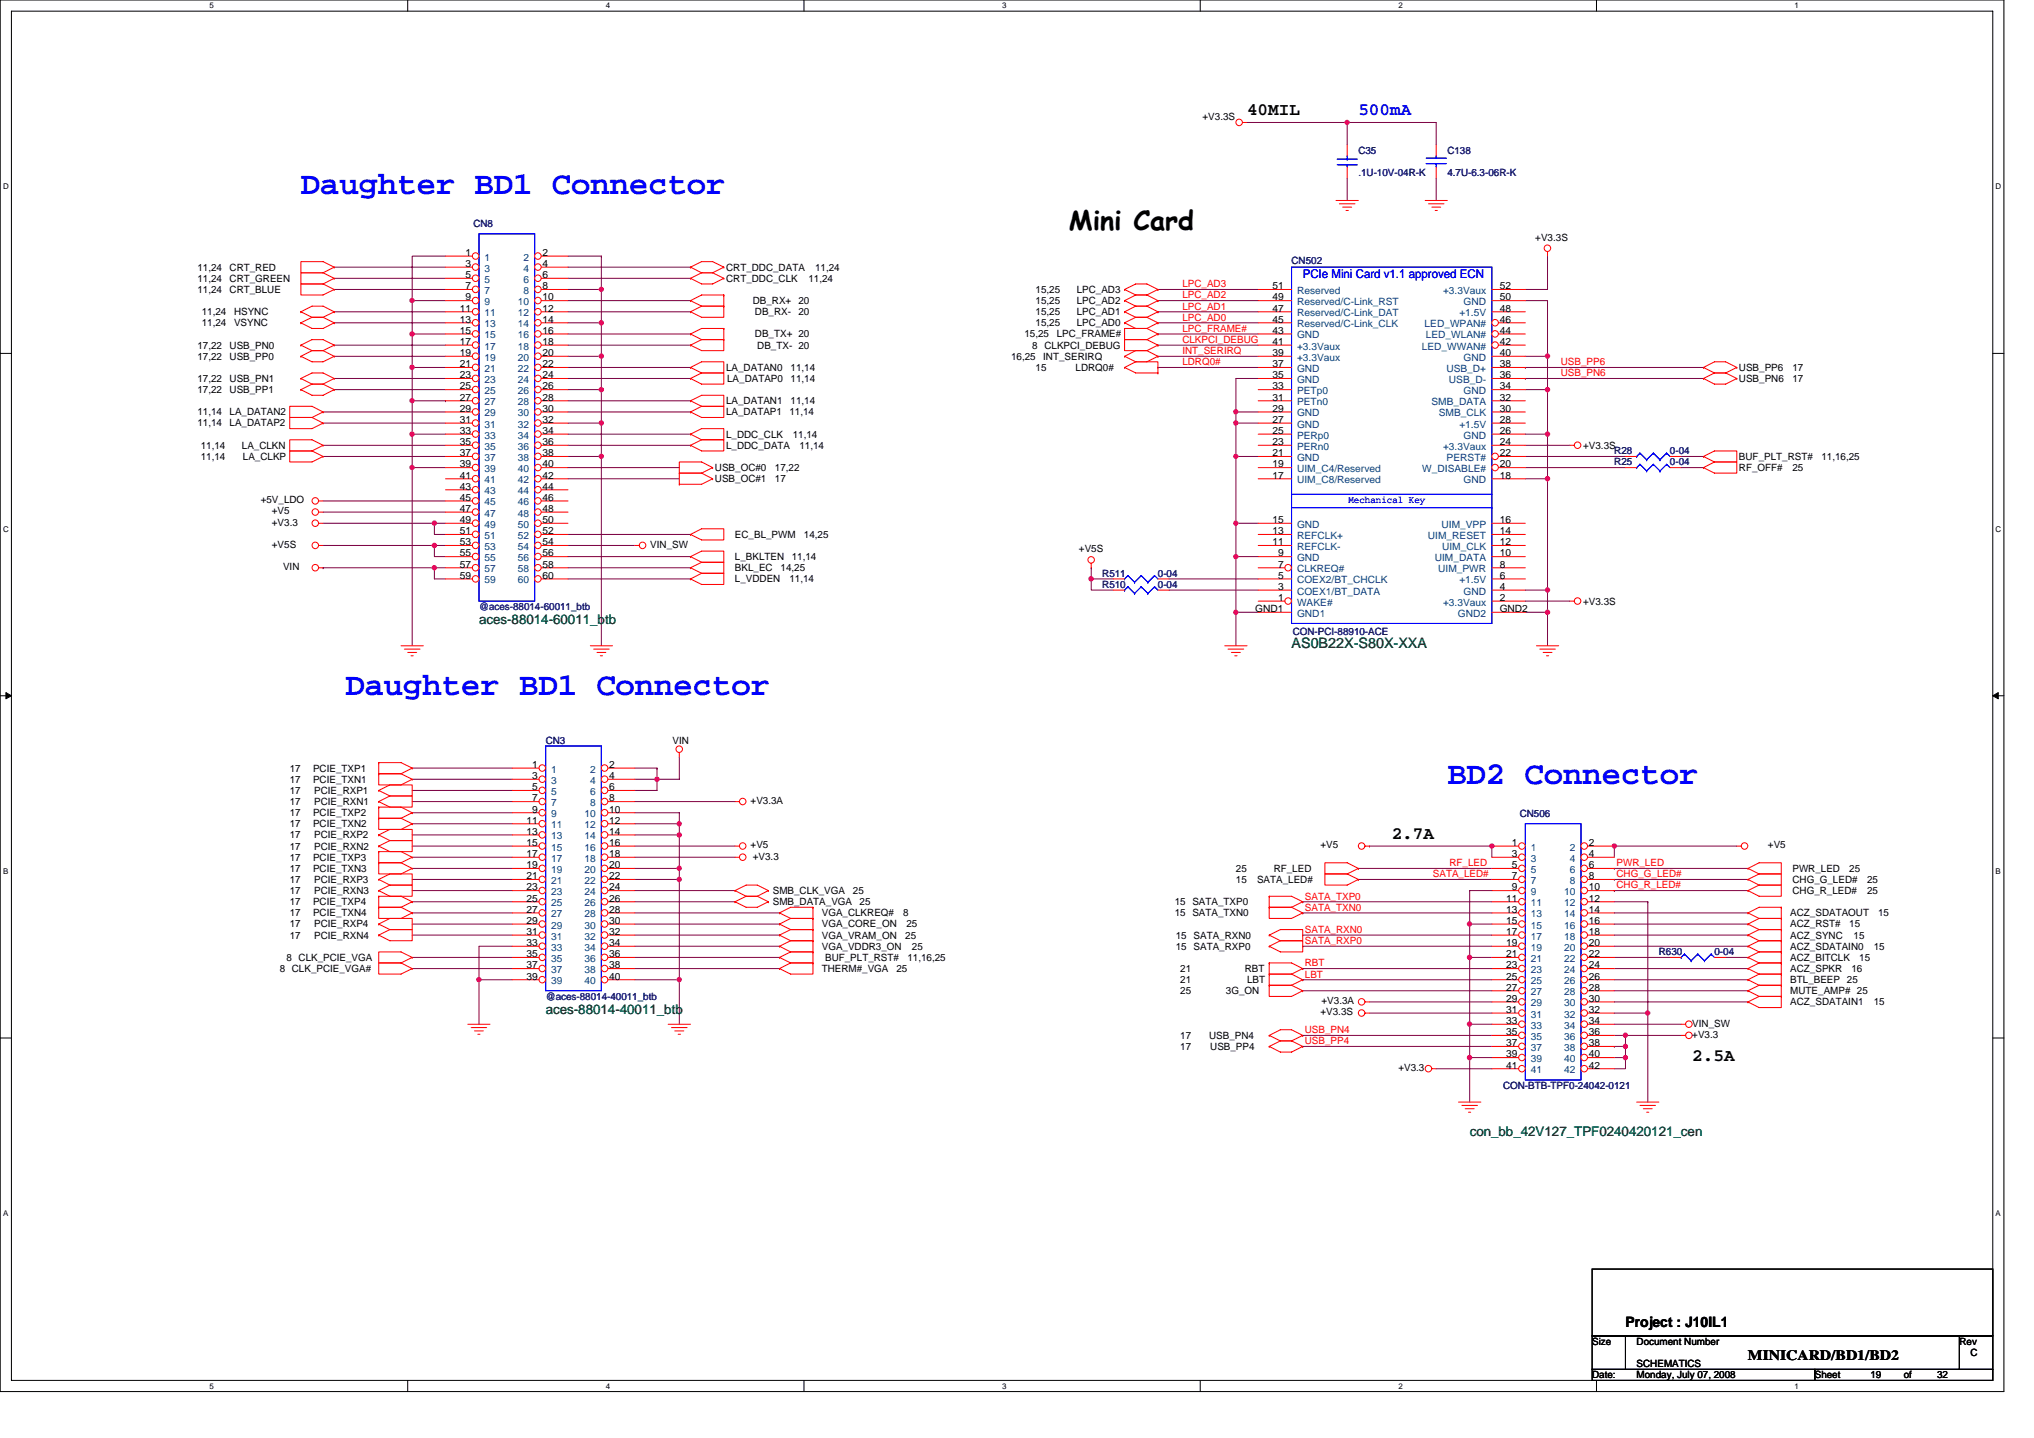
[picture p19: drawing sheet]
<svg xmlns="http://www.w3.org/2000/svg" width="297mm" height="210mm" viewBox="0 0 297 210" stroke-linecap="round" stroke-linejoin="round" font-family="sans-serif">
<defs><g id="words">
<g font-size="4.7" fill="#00f">
<text x="43.9" y="28.3">Daughter BD1 Connector</text>
<text x="50.4" y="101.5">Daughter BD1 Connector</text>
<text x="211.4" y="114.5">BD2 Connector</text>
</g>
<text font-size="3.9" x="156.1" y="33.6">Mini Card</text>
<g font-size="2.6">
<text x="182.1" y="16.8">40MIL</text>
<text x="203.2" y="122.4">2.7A</text>
<text x="247.1" y="155">2.5A</text>
</g>
<text font-size="2.6" fill="#00f" x="198.4" y="16.8">500mA</text>
<text font-size="2.1" fill="#008000" x="188.6" y="94.6">AS0B22X-S80X-XXA</text>
<g font-size="2.1">
<text x="237.4" y="193.8">Project : J10IL1</text>
<text x="255.3" y="198.6">MINICARD/BD1/BD2</text>
</g>
<g font-size="1.9" fill="#008000">
<text x="70" y="91.2">aces-88014-60011_btb</text>
<text x="79.7" y="148.1">aces-88014-40011_btb</text>
<text x="214.6" y="165.9">con_bb_42V127_TPF0240420121_cen</text>
</g>
<text font-size="1.8" fill="#00f" x="190.2" y="40.6">PCIe Mini Card v1.1 approved ECN</text>
<g font-size="1.5">
<text x="175.6" y="17.6">+V3.3S</text>
<text x="224.2" y="35.1">+V3.3S</text>
<text x="28.8" y="41.1">11,24</text>
<text x="28.8" y="39.5">11,24</text>
<text x="33.5" y="41.1">CRT_GREEN</text>
<text x="33.5" y="39.5">CRT_RED</text>
<text x="68" y="37.4">1</text>
<text x="68" y="39">3</text>
<text x="68" y="40.6">5</text>
<text x="79.2" y="37.4">2</text>
<text x="79.2" y="39">4</text>
<text x="79.2" y="40.6">6</text>
<text x="106" y="41.1">CRT_DDC_CLK</text>
<text x="106" y="39.5">CRT_DDC_DATA</text>
<text x="118.1" y="41.1">11,24</text>
<text x="119" y="39.5">11,24</text>
<text x="28.8" y="42.8">11,24</text>
<text x="29.5" y="46">11,24</text>
<text x="29.5" y="47.6">11,24</text>
<text x="33.5" y="42.8">CRT_BLUE</text>
<text x="34.2" y="46">HSYNC</text>
<text x="34.2" y="47.6">VSYNC</text>
<text x="67.2" y="45.5">11</text>
<text x="67.2" y="47.1">13</text>
<text x="68" y="42.2">7</text>
<text x="68" y="43.9">9</text>
<text x="79.2" y="43.9">10</text>
<text x="79.2" y="45.5">12</text>
<text x="79.2" y="47.1">14</text>
<text x="79.2" y="42.2">8</text>
<text x="109.9" y="44.4">DB_RX+</text>
<text x="110.3" y="46">DB_RX-</text>
<text x="116.6" y="46">20</text>
<text x="116.6" y="44.4">20</text>
<text x="151.2" y="47.6">15,25</text>
<text x="151.2" y="46">15,25</text>
<text x="151.2" y="44.4">15,25</text>
<text x="151.2" y="42.8">15,25</text>
<text x="157.2" y="47.6">LPC_AD0</text>
<text x="157.2" y="46">LPC_AD1</text>
<text x="157.2" y="44.4">LPC_AD2</text>
<text x="157.2" y="42.8">LPC_AD3</text>
<text x="185.8" y="42.2">51</text>
<text x="185.8" y="43.9">49</text>
<text x="185.8" y="45.5">47</text>
<text x="185.8" y="47.1">45</text>
<text x="219" y="42.2">52</text>
<text x="219" y="43.9">50</text>
<text x="219" y="45.5">48</text>
<text x="219" y="47.1">46</text>
<text x="28.8" y="50.9">17,22</text>
<text x="28.8" y="52.5">17,22</text>
<text x="33.5" y="50.9">USB_PN0</text>
<text x="33.5" y="52.5">USB_PP0</text>
<text x="67.2" y="48.7">15</text>
<text x="67.2" y="50.4">17</text>
<text x="67.2" y="52">19</text>
<text x="67.2" y="53.6">21</text>
<text x="79.2" y="48.7">16</text>
<text x="79.2" y="50.4">18</text>
<text x="79.2" y="52">20</text>
<text x="79.2" y="53.6">22</text>
<text x="110.3" y="49.3">DB_TX+ 20</text>
<text x="110.6" y="50.9">DB_TX- 20</text>
<text x="147.7" y="52.5">16,25</text>
<text x="149.6" y="49.3">15,25</text>
<text x="150.7" y="50.9">8 CLKPCI_DEBUG</text>
<text x="152.4" y="52.5">INT_SERIRQ</text>
<text x="154.3" y="49.3">LPC_FRAME#</text>
<text x="185.8" y="48.7">43</text>
<text x="185.8" y="50.4">41</text>
<text x="185.8" y="52">39</text>
<text x="185.8" y="53.6">37</text>
<text x="219" y="52">40</text>
<text x="219" y="50.4">42</text>
<text x="219" y="48.7">44</text>
<text x="219" y="53.6">38</text>
<text x="28.8" y="57.4">17,22</text>
<text x="28.8" y="55.8">17,22</text>
<text x="33.5" y="57.4">USB_PP1</text>
<text x="33.5" y="55.8">USB_PN1</text>
<text x="67.2" y="55.2">23</text>
<text x="67.2" y="56.9">25</text>
<text x="67.2" y="58.5">27</text>
<text x="79.2" y="55.2">24</text>
<text x="79.2" y="56.9">26</text>
<text x="79.2" y="58.5">28</text>
<text x="106" y="54.1">LA_DATAN0</text>
<text x="106" y="59">LA_DATAN1</text>
<text x="106.2" y="55.8">LA_DATAP0</text>
<text x="115.5" y="54.1">11,14</text>
<text x="115.5" y="59">11,14</text>
<text x="115.5" y="55.8">11,14</text>
<text x="151.2" y="54.1">15</text>
<text x="157.1" y="54.1">LDRQ0#</text>
<text x="185.8" y="55.2">35</text>
<text x="185.8" y="56.9">33</text>
<text x="185.8" y="58.5">31</text>
<text x="219" y="56.9">34</text>
<text x="219" y="58.5">32</text>
<text x="219" y="55.2">36</text>
<text x="254" y="54.1">USB_PP6</text>
<text x="254" y="55.8">USB_PN6</text>
<text x="261.8" y="55.8">17</text>
<text x="261.8" y="54.1">17</text>
<text x="28.8" y="60.6">11,14</text>
<text x="28.8" y="62.3">11,14</text>
<text x="29.3" y="65.5">11,14</text>
<text x="33.5" y="60.6">LA_DATAN2</text>
<text x="33.5" y="62.3">LA_DATAP2</text>
<text x="35.3" y="65.5">LA_CLKN</text>
<text x="67.2" y="60.1">29</text>
<text x="67.2" y="61.8">31</text>
<text x="67.2" y="63.4">33</text>
<text x="67.2" y="65">35</text>
<text x="79.2" y="60.1">30</text>
<text x="79.2" y="61.8">32</text>
<text x="79.2" y="63.4">34</text>
<text x="79.2" y="65">36</text>
<text x="106" y="60.6">LA_DATAP1</text>
<text x="106" y="63.9">L_DDC_CLK</text>
<text x="106" y="65.5">L_DDC_DATA</text>
<text x="115.3" y="60.6">11,14</text>
<text x="115.8" y="63.9">11,14</text>
<text x="116.8" y="65.5">11,14</text>
<text x="185.8" y="60.1">29</text>
<text x="185.8" y="61.8">27</text>
<text x="185.8" y="63.4">25</text>
<text x="185.8" y="65">23</text>
<text x="219" y="65">24</text>
<text x="219" y="63.4">26</text>
<text x="219" y="60.1">30</text>
<text x="219" y="61.8">28</text>
<text x="231.2" y="65.5">+V3.3S</text>
<text x="29.3" y="67.2">11,14</text>
<text x="35.5" y="67.2">LA_CLKP</text>
<text x="67.2" y="66.6">37</text>
<text x="67.2" y="68.3">39</text>
<text x="67.2" y="69.9">41</text>
<text x="67.2" y="71.5">43</text>
<text x="79.2" y="66.6">38</text>
<text x="79.2" y="68.3">40</text>
<text x="79.2" y="69.9">42</text>
<text x="79.2" y="71.5">44</text>
<text x="104.4" y="68.8">USB_OC#0</text>
<text x="104.4" y="70.4">USB_OC#1</text>
<text x="113.2" y="68.8">17,22</text>
<text x="113.2" y="70.4">17</text>
<text x="185.8" y="68.3">19</text>
<text x="185.8" y="66.6">21</text>
<text x="185.8" y="69.9">17</text>
<text x="219" y="69.9">18</text>
<text x="219" y="68.3">20</text>
<text x="219" y="66.6">22</text>
<text x="254" y="68.8">RF_OFF#</text>
<text x="254" y="67.2">BUF_PLT_RST#</text>
<text x="261.8" y="68.8">25</text>
<text x="266" y="67.2">11,16,25</text>
<text x="38.1" y="73.5">+5V_LDO</text>
<text x="39.7" y="75.1">+V5</text>
<text x="39.7" y="76.8">+V3.3</text>
<text x="67.2" y="73.1">45</text>
<text x="67.2" y="74.8">47</text>
<text x="67.2" y="76.4">49</text>
<text x="79.2" y="73.1">46</text>
<text x="79.2" y="74.8">48</text>
<text x="79.2" y="76.4">50</text>
<text x="185.8" y="76.4">15</text>
<text x="219" y="76.4">16</text>
<text x="39.7" y="80">+V5S</text>
<text x="41.3" y="83.2">VIN</text>
<text x="67.2" y="78">51</text>
<text x="67.2" y="79.6">53</text>
<text x="67.2" y="81.3">55</text>
<text x="67.2" y="82.9">57</text>
<text x="79.2" y="78">52</text>
<text x="79.2" y="79.6">54</text>
<text x="79.2" y="81.3">56</text>
<text x="79.2" y="82.9">58</text>
<text x="95" y="80">VIN_SW</text>
<text x="107.3" y="78.5">EC_BL_PWM</text>
<text x="107.3" y="81.8">L_BKLTEN</text>
<text x="107.3" y="83.4">BKL_EC</text>
<text x="114" y="83.4">14,25</text>
<text x="115.6" y="81.8">11,14</text>
<text x="117.4" y="78.5">14,25</text>
<text x="157.6" y="80.6">+V5S</text>
<text x="185.8" y="78">13</text>
<text x="185.8" y="79.6">11</text>
<text x="186.6" y="81.3">9</text>
<text x="186.6" y="82.9">7</text>
<text x="219" y="81.3">10</text>
<text x="219" y="79.6">12</text>
<text x="219" y="78">14</text>
<text x="219" y="82.9">8</text>
<text x="67.2" y="84.5">59</text>
<text x="79.2" y="84.5">60</text>
<text x="107.3" y="85">L_VDDEN</text>
<text x="115.3" y="85">11,14</text>
<text x="183.3" y="89.4">GND1</text>
<text x="186.6" y="84.5">5</text>
<text x="186.6" y="86.1">3</text>
<text x="186.6" y="87.8">1</text>
<text x="219" y="87.8">2</text>
<text x="219" y="86.1">4</text>
<text x="219" y="84.5">6</text>
<text x="219" y="89.4">GND2</text>
<text x="231.2" y="88.3">+V3.3S</text>
<text x="42.3" y="112.7">17</text>
<text x="45.7" y="112.7">PCIE_TXP1</text>
<text x="77.7" y="112.1">1</text>
<text x="77.7" y="113.8">3</text>
<text x="89" y="112.1">2</text>
<text x="89" y="113.8">4</text>
<text x="98.2" y="108.6">VIN</text>
<text x="42.3" y="119.2">17</text>
<text x="42.3" y="114.3">17</text>
<text x="42.3" y="117.5">17</text>
<text x="42.3" y="115.9">17</text>
<text x="45.7" y="119.2">PCIE_TXP2</text>
<text x="45.7" y="114.3">PCIE_TXN1</text>
<text x="45.9" y="117.5">PCIE_RXN1</text>
<text x="45.9" y="115.9">PCIE_RXP1</text>
<text x="77.7" y="115.4">5</text>
<text x="77.7" y="117">7</text>
<text x="77.7" y="118.7">9</text>
<text x="89" y="118.7">10</text>
<text x="89" y="115.4">6</text>
<text x="89" y="117">8</text>
<text x="109.6" y="117.4">+V3.3A</text>
<text x="42.3" y="120.8">17</text>
<text x="42.3" y="125.7">17</text>
<text x="42.3" y="124.1">17</text>
<text x="42.3" y="122.4">17</text>
<text x="45.7" y="120.8">PCIE_TXN2</text>
<text x="45.7" y="125.7">PCIE_TXP3</text>
<text x="45.9" y="124.1">PCIE_RXN2</text>
<text x="45.9" y="122.4">PCIE_RXP2</text>
<text x="76.9" y="120.3">11</text>
<text x="76.9" y="121.9">13</text>
<text x="76.9" y="123.5">15</text>
<text x="76.9" y="125.2">17</text>
<text x="89" y="120.3">12</text>
<text x="89" y="121.9">14</text>
<text x="89" y="123.5">16</text>
<text x="89" y="125.2">18</text>
<text x="109.6" y="123.9">+V5</text>
<text x="109.9" y="125.5">+V3.3</text>
<text x="192.8" y="123.9">+V5</text>
<text x="220.8" y="123.5">1</text>
<text x="220.8" y="125.2">3</text>
<text x="232" y="123.5">2</text>
<text x="232" y="125.2">4</text>
<text x="258.2" y="123.9">+V5</text>
<text x="42.3" y="127.3">17</text>
<text x="42.3" y="130.6">17</text>
<text x="42.3" y="128.9">17</text>
<text x="45.7" y="127.3">PCIE_TXN3</text>
<text x="45.9" y="130.6">PCIE_RXN3</text>
<text x="45.9" y="128.9">PCIE_RXP3</text>
<text x="76.9" y="126.8">19</text>
<text x="76.9" y="128.4">21</text>
<text x="76.9" y="130">23</text>
<text x="76.9" y="131.7">25</text>
<text x="89" y="126.8">20</text>
<text x="89" y="128.4">22</text>
<text x="89" y="130">24</text>
<text x="89" y="131.7">26</text>
<text x="112.9" y="130.6">SMB_CLK_VGA</text>
<text x="124.6" y="130.6">25</text>
<text x="180.5" y="128.9">15</text>
<text x="180.5" y="127.3">25</text>
<text x="183.6" y="128.9">SATA_LED#</text>
<text x="186" y="127.3">RF_LED</text>
<text x="220" y="131.7">11</text>
<text x="220.8" y="126.8">5</text>
<text x="220.8" y="128.4">7</text>
<text x="220.8" y="130">9</text>
<text x="232" y="130">10</text>
<text x="232" y="131.7">12</text>
<text x="232" y="126.8">6</text>
<text x="232" y="128.4">8</text>
<text x="261.8" y="127.3">PWR_LED</text>
<text x="261.8" y="128.9">CHG_G_LED#</text>
<text x="261.8" y="130.6">CHG_R_LED#</text>
<text x="270.1" y="127.3">25</text>
<text x="272.7" y="130.6">25</text>
<text x="272.7" y="128.9">25</text>
<text x="42.3" y="132.2">17</text>
<text x="42.3" y="133.8">17</text>
<text x="42.3" y="137.1">17</text>
<text x="42.3" y="135.4">17</text>
<text x="45.7" y="132.2">PCIE_TXP4</text>
<text x="45.7" y="133.8">PCIE_TXN4</text>
<text x="45.9" y="137.1">PCIE_RXN4</text>
<text x="45.9" y="135.4">PCIE_RXP4</text>
<text x="76.9" y="133.3">27</text>
<text x="76.9" y="134.9">29</text>
<text x="76.9" y="136.5">31</text>
<text x="89" y="133.3">28</text>
<text x="89" y="134.9">30</text>
<text x="89" y="136.5">32</text>
<text x="112.9" y="132.2">SMB_DATA_VGA</text>
<text x="120" y="137.1">VGA_VRAM_ON</text>
<text x="120" y="135.4">VGA_CORE_ON</text>
<text x="120" y="133.8">VGA_CLKREQ#</text>
<text x="125.5" y="132.2">25</text>
<text x="131.9" y="133.8">8</text>
<text x="132.2" y="137.1">25</text>
<text x="132.4" y="135.4">25</text>
<text x="171.6" y="132.2">15 SATA_TXP0</text>
<text x="171.6" y="133.8">15 SATA_TXN0</text>
<text x="171.7" y="137.1">15 SATA_RXN0</text>
<text x="220" y="133.3">13</text>
<text x="220" y="134.9">15</text>
<text x="220" y="136.5">17</text>
<text x="232" y="133.3">14</text>
<text x="232" y="134.9">16</text>
<text x="232" y="136.5">18</text>
<text x="261.4" y="133.8">ACZ_SDATAOUT</text>
<text x="261.4" y="135.4">ACZ_RST#</text>
<text x="261.4" y="137.1">ACZ_SYNC</text>
<text x="270.1" y="135.4">15</text>
<text x="270.7" y="137.1">15</text>
<text x="274.3" y="133.8">15</text>
<text x="40.8" y="141.9">8 CLK_PCIE_VGA#</text>
<text x="41.8" y="140.3">8 CLK_PCIE_VGA</text>
<text x="76.9" y="138.2">33</text>
<text x="76.9" y="139.8">35</text>
<text x="76.9" y="141.4">37</text>
<text x="76.9" y="143">39</text>
<text x="89" y="138.2">34</text>
<text x="89" y="139.8">36</text>
<text x="89" y="141.4">38</text>
<text x="89" y="143">40</text>
<text x="120" y="141.9">THERM#_VGA</text>
<text x="120" y="138.7">VGA_VDDR3_ON</text>
<text x="120.5" y="140.3">BUF_PLT_RST#</text>
<text x="130.9" y="141.9">25</text>
<text x="132.5" y="140.3">11,16,25</text>
<text x="133.2" y="138.7">25</text>
<text x="171.7" y="138.7">15 SATA_RXP0</text>
<text x="172.4" y="141.9">21</text>
<text x="172.4" y="143.6">21</text>
<text x="181.8" y="141.9">RBT</text>
<text x="182.1" y="143.6">LBT</text>
<text x="220" y="138.2">19</text>
<text x="220" y="139.8">21</text>
<text x="220" y="141.4">23</text>
<text x="220" y="143">25</text>
<text x="232" y="138.2">20</text>
<text x="232" y="139.8">22</text>
<text x="232" y="141.4">24</text>
<text x="232" y="143">26</text>
<text x="261.4" y="138.7">ACZ_SDATAIN0</text>
<text x="261.4" y="140.3">ACZ_BITCLK</text>
<text x="261.4" y="141.9">ACZ_SPKR</text>
<text x="261.4" y="143.6">BTL_BEEP 25</text>
<text x="270.4" y="141.9">16</text>
<text x="271.5" y="140.3">15</text>
<text x="273.6" y="138.7">15</text>
<text x="172.4" y="145.2">25</text>
<text x="179" y="145.2">3G_ON</text>
<text x="192.8" y="148.3">+V3.3S</text>
<text x="193" y="146.6">+V3.3A</text>
<text x="220" y="144.7">27</text>
<text x="220" y="146.3">29</text>
<text x="220" y="147.9">31</text>
<text x="220" y="149.5">33</text>
<text x="232" y="144.7">28</text>
<text x="232" y="146.3">30</text>
<text x="232" y="147.9">32</text>
<text x="232" y="149.5">34</text>
<text x="247.1" y="149.9">VIN_SW</text>
<text x="261.4" y="145.2">MUTE_AMP# 25</text>
<text x="261.4" y="146.8">ACZ_SDATAIN1</text>
<text x="273.6" y="146.8">15</text>
<text x="172.4" y="151.7">17</text>
<text x="172.4" y="153.3">17</text>
<text x="176.6" y="151.7">USB_PN4</text>
<text x="176.7" y="153.3">USB_PP4</text>
<text x="220" y="151.2">35</text>
<text x="220" y="152.8">37</text>
<text x="220" y="154.4">39</text>
<text x="232" y="151.2">36</text>
<text x="232" y="152.8">38</text>
<text x="232" y="154.4">40</text>
<text x="247.1" y="151.5">+V3.3</text>
<text x="204.2" y="156.4">+V3.3</text>
<text x="220" y="156">41</text>
<text x="232" y="156">42</text>
<text x="232.5" y="196.4">Size</text>
<text x="239" y="196.4">Document Number</text>
<text x="286.1" y="196.4">Rev</text>
<text x="232.5" y="201.3">Date:</text>
<text x="239" y="201.3">Monday, July 07, 2008</text>
<text x="239" y="199.6">SCHEMATICS</text>
<text x="265" y="201.3">Sheet</text>
<text x="273.2" y="201.3">19</text>
<text x="278" y="201.3">of</text>
<text x="282.9" y="201.3">32</text>
<text x="287.8" y="198">C</text>
</g>
<g font-size="1.5" fill="#000080">
<text x="198.4" y="22.5">C35</text>
<text x="211.4" y="22.5">C138</text>
<text x="198.4" y="25.7">.1U-10V-04R-K</text>
<text x="211.4" y="25.7">4.7U-6.3-06R-K</text>
<text x="69.1" y="33.2">CN8</text>
<text x="188.6" y="38.5">CN502</text>
<text x="235.8" y="66.3">R28</text>
<text x="235.8" y="68">R25</text>
<text x="243.9" y="66.3">0-04</text>
<text x="243.9" y="68">0-04</text>
<text x="70" y="89.1">@aces-88014-60011_btb</text>
<text x="161" y="85.9">R510</text>
<text x="161" y="84.2">R511</text>
<text x="169.1" y="85.9">0-04</text>
<text x="169.1" y="84.2">0-04</text>
<text x="188.8" y="92.7">CON-PCI-88910-ACE</text>
<text x="79.7" y="108.6">CN3</text>
<text x="221.9" y="119.3">CN506</text>
<text x="242.2" y="139.5">R630</text>
<text x="250.4" y="139.5">0-04</text>
<text x="79.7" y="146">@aces-88014-40011_btb</text>
<text x="219.5" y="159">CON-BTB-TPF0-24042-0121</text>
</g>
<g font-size="1.5" fill="#004080">
<text x="70.8" y="38.1">1</text>
<text x="70.8" y="39.7">3</text>
<text x="70.8" y="41.3">5</text>
<text x="76.5" y="38.1">2</text>
<text x="76.5" y="39.7">4</text>
<text x="76.5" y="41.3">6</text>
<text x="70.8" y="42.9">7</text>
<text x="70.8" y="44.6">9</text>
<text x="70.8" y="46.2">11</text>
<text x="70.8" y="47.8">13</text>
<text x="75.6" y="44.6">10</text>
<text x="75.6" y="46.2">12</text>
<text x="75.6" y="47.8">14</text>
<text x="76.5" y="42.9">8</text>
<text x="189.4" y="42.9">Reserved</text>
<text x="189.4" y="44.6">Reserved/C-Link_RST</text>
<text x="189.4" y="46.2">Reserved/C-Link_DAT</text>
<text x="189.4" y="47.8">Reserved/C-Link_CLK</text>
<text x="208" y="47.8">LED_WPAN#</text>
<text x="210.7" y="42.9">+3.3Vaux</text>
<text x="213.1" y="46.2">+1.5V</text>
<text x="213.7" y="44.6">GND</text>
<text x="70.8" y="49.4">15</text>
<text x="70.8" y="51.1">17</text>
<text x="70.8" y="52.7">19</text>
<text x="75.6" y="49.4">16</text>
<text x="75.6" y="51.1">18</text>
<text x="75.6" y="52.7">20</text>
<text x="189.4" y="49.4">GND</text>
<text x="189.4" y="51.1">+3.3Vaux</text>
<text x="189.4" y="52.7">+3.3Vaux</text>
<text x="207.6" y="51.1">LED_WWAN#</text>
<text x="208.2" y="49.4">LED_WLAN#</text>
<text x="213.7" y="52.7">GND</text>
<text x="70.8" y="54.3">21</text>
<text x="70.8" y="55.9">23</text>
<text x="70.8" y="57.6">25</text>
<text x="70.8" y="59.2">27</text>
<text x="75.6" y="54.3">22</text>
<text x="75.6" y="55.9">24</text>
<text x="75.6" y="57.6">26</text>
<text x="75.6" y="59.2">28</text>
<text x="189.4" y="54.3">GND</text>
<text x="189.4" y="55.9">GND</text>
<text x="189.4" y="57.6">PETp0</text>
<text x="189.4" y="59.2">PETn0</text>
<text x="209" y="59.2">SMB_DATA</text>
<text x="211.2" y="54.3">USB_D+</text>
<text x="211.6" y="55.9">USB_D-</text>
<text x="213.7" y="57.6">GND</text>
<text x="70.8" y="60.8">29</text>
<text x="70.8" y="62.4">31</text>
<text x="70.8" y="64.1">33</text>
<text x="70.8" y="65.7">35</text>
<text x="75.6" y="60.8">30</text>
<text x="75.6" y="62.4">32</text>
<text x="75.6" y="64.1">34</text>
<text x="75.6" y="65.7">36</text>
<text x="189.4" y="60.8">GND</text>
<text x="189.4" y="62.4">GND</text>
<text x="189.4" y="64.1">PERp0</text>
<text x="189.4" y="65.7">PERn0</text>
<text x="210.1" y="60.8">SMB_CLK</text>
<text x="210.7" y="65.7">+3.3Vaux</text>
<text x="213.1" y="62.4">+1.5V</text>
<text x="213.7" y="64.1">GND</text>
<text x="70.8" y="67.3">37</text>
<text x="70.8" y="68.9">39</text>
<text x="70.8" y="70.6">41</text>
<text x="75.6" y="67.3">38</text>
<text x="75.6" y="68.9">40</text>
<text x="75.6" y="70.6">42</text>
<text x="189.4" y="68.9">UIM_C4/Reserved</text>
<text x="189.4" y="67.3">GND</text>
<text x="189.4" y="70.6">UIM_C8/Reserved</text>
<text x="207.7" y="68.9">W_DISABLE#</text>
<text x="211.3" y="67.3">PERST#</text>
<text x="213.7" y="70.6">GND</text>
<text x="70.8" y="72.2">43</text>
<text x="70.8" y="73.8">45</text>
<text x="70.8" y="75.4">47</text>
<text x="70.8" y="77.1">49</text>
<text x="75.6" y="72.2">44</text>
<text x="75.6" y="73.8">46</text>
<text x="75.6" y="75.4">48</text>
<text x="75.6" y="77.1">50</text>
<text x="189.4" y="77.1">GND</text>
<text x="210.5" y="77.1">UIM_VPP</text>
<text x="70.8" y="78.7">51</text>
<text x="70.8" y="80.3">53</text>
<text x="70.8" y="81.9">55</text>
<text x="70.8" y="83.6">57</text>
<text x="75.6" y="78.7">52</text>
<text x="75.6" y="80.3">54</text>
<text x="75.6" y="81.9">56</text>
<text x="75.6" y="83.6">58</text>
<text x="189.4" y="78.7">REFCLK+</text>
<text x="189.4" y="80.3">REFCLK-</text>
<text x="189.4" y="81.9">GND</text>
<text x="189.4" y="83.6">CLKREQ#</text>
<text x="208.5" y="78.7">UIM_RESET</text>
<text x="209.5" y="81.9">UIM_DATA</text>
<text x="210" y="83.6">UIM_PWR</text>
<text x="210.6" y="80.3">UIM_CLK</text>
<text x="70.8" y="85.2">59</text>
<text x="75.6" y="85.2">60</text>
<text x="189.4" y="85.2">COEX2/BT_CHCLK</text>
<text x="189.4" y="86.8">COEX1/BT_DATA</text>
<text x="189.4" y="88.4">WAKE#</text>
<text x="210.7" y="88.4">+3.3Vaux</text>
<text x="213.1" y="85.2">+1.5V</text>
<text x="213.7" y="86.8">GND</text>
<text x="189.4" y="90.1">GND1</text>
<text x="212.9" y="90.1">GND2</text>
<text x="80.5" y="112.8">1</text>
<text x="86.2" y="112.8">2</text>
<text x="80.5" y="114.4">3</text>
<text x="80.5" y="116.1">5</text>
<text x="80.5" y="117.7">7</text>
<text x="80.5" y="119.3">9</text>
<text x="85.4" y="119.3">10</text>
<text x="86.2" y="114.4">4</text>
<text x="86.2" y="116.1">6</text>
<text x="86.2" y="117.7">8</text>
<text x="80.5" y="120.9">11</text>
<text x="80.5" y="122.6">13</text>
<text x="80.5" y="124.2">15</text>
<text x="80.5" y="125.8">17</text>
<text x="85.4" y="120.9">12</text>
<text x="85.4" y="122.6">14</text>
<text x="85.4" y="124.2">16</text>
<text x="85.4" y="125.8">18</text>
<text x="223.6" y="124.2">1</text>
<text x="223.6" y="125.8">3</text>
<text x="229.3" y="124.2">2</text>
<text x="229.3" y="125.8">4</text>
<text x="80.5" y="127.5">19</text>
<text x="80.5" y="129.1">21</text>
<text x="80.5" y="130.7">23</text>
<text x="85.4" y="127.5">20</text>
<text x="85.4" y="129.1">22</text>
<text x="85.4" y="130.7">24</text>
<text x="223.6" y="127.5">5</text>
<text x="223.6" y="129.1">7</text>
<text x="223.6" y="130.7">9</text>
<text x="228.4" y="130.7">10</text>
<text x="229.3" y="127.5">6</text>
<text x="229.3" y="129.1">8</text>
<text x="80.5" y="132.3">25</text>
<text x="80.5" y="134">27</text>
<text x="80.5" y="135.6">29</text>
<text x="80.5" y="137.2">31</text>
<text x="85.4" y="132.3">26</text>
<text x="85.4" y="134">28</text>
<text x="85.4" y="135.6">30</text>
<text x="85.4" y="137.2">32</text>
<text x="223.6" y="132.3">11</text>
<text x="223.6" y="134">13</text>
<text x="223.6" y="135.6">15</text>
<text x="223.6" y="137.2">17</text>
<text x="228.4" y="132.3">12</text>
<text x="228.4" y="134">14</text>
<text x="228.4" y="135.6">16</text>
<text x="228.4" y="137.2">18</text>
<text x="80.5" y="138.8">33</text>
<text x="80.5" y="140.5">35</text>
<text x="80.5" y="142.1">37</text>
<text x="80.5" y="143.7">39</text>
<text x="85.4" y="138.8">34</text>
<text x="85.4" y="140.5">36</text>
<text x="85.4" y="142.1">38</text>
<text x="85.4" y="143.7">40</text>
<text x="223.6" y="138.8">19</text>
<text x="223.6" y="140.5">21</text>
<text x="223.6" y="142.1">23</text>
<text x="223.6" y="143.7">25</text>
<text x="228.4" y="138.8">20</text>
<text x="228.4" y="140.5">22</text>
<text x="228.4" y="142.1">24</text>
<text x="228.4" y="143.7">26</text>
<text x="223.6" y="145.3">27</text>
<text x="223.6" y="147">29</text>
<text x="223.6" y="148.6">31</text>
<text x="228.4" y="145.3">28</text>
<text x="228.4" y="147">30</text>
<text x="228.4" y="148.6">32</text>
<text x="223.6" y="150.2">33</text>
<text x="223.6" y="151.8">35</text>
<text x="223.6" y="153.5">37</text>
<text x="223.6" y="155.1">39</text>
<text x="228.4" y="150.2">34</text>
<text x="228.4" y="151.8">36</text>
<text x="228.4" y="153.5">38</text>
<text x="228.4" y="155.1">40</text>
<text x="223.6" y="156.7">41</text>
<text x="228.4" y="156.7">42</text>
</g>
<g font-size="1.5" fill="#f00">
<text x="172.7" y="42">LPC_AD3</text>
<text x="172.7" y="46.8">LPC_AD0</text>
<text x="172.7" y="45.2">LPC_AD1</text>
<text x="172.7" y="43.6">LPC_AD2</text>
<text x="172.7" y="48.5">LPC_FRAME#</text>
<text x="172.7" y="51.7">INT_SERIRQ</text>
<text x="172.7" y="50.1">CLKPCI_DEBUG</text>
<text x="172.7" y="53.3">LDRQ0#</text>
<text x="227.9" y="53.3">USB_PP6</text>
<text x="227.9" y="54.9">USB_PN6</text>
<text x="190.6" y="131.4">SATA_TXP0</text>
<text x="209.3" y="128.1">SATA_LED#</text>
<text x="211.7" y="126.5">RF_LED</text>
<text x="236.1" y="126.5">PWR_LED</text>
<text x="236.1" y="128.1">CHG_G_LED#</text>
<text x="236.1" y="129.7">CHG_R_LED#</text>
<text x="190.6" y="133">SATA_TXN0</text>
<text x="190.6" y="136.2">SATA_RXN0</text>
<text x="190.6" y="137.9">SATA_RXP0</text>
<text x="190.6" y="141.1">RBT</text>
<text x="190.6" y="142.7">LBT</text>
<text x="190.6" y="150.9">USB_PN4</text>
<text x="190.6" y="152.5">USB_PP4</text>
</g>
<text font-size="1.5" fill="#00f" x="196.9" y="73.5">Mechanical Key</text>
<g font-size="1.2">
<text x="30.6" y="1.2">5</text>
<text x="88.5" y="1.2">4</text>
<text x="146.3" y="1.2">3</text>
<text x="204.2" y="1.2">2</text>
<text x="262.1" y="1.2">1</text>
<text x=".5" y="27.6">D</text>
<text x="291.4" y="27.6">D</text>
<text x=".5" y="77.6">C</text>
<text x="291.4" y="77.6">C</text>
<text x=".5" y="127.6">B</text>
<text x="291.4" y="127.6">B</text>
<text x=".5" y="177.6">A</text>
<text x="291.4" y="177.6">A</text>
<text x="30.6" y="202.8">5</text>
<text x="88.5" y="202.8">4</text>
<text x="146.3" y="202.8">3</text>
<text x="204.2" y="202.8">2</text>
<text x="262.1" y="202.8">1</text>
</g>
</g></defs>
<path d="M0 0h292.6v203.2h-292.6zM1.7 1.6h289.3v200h-289.3z" fill="none" stroke="#000" stroke-width=".15"/>
<g fill="#fff">
<path d="M30.6 .2h.6v1.3h-.6z"/>
<path d="M30.6 201.8h.6v1.3h-.6z"/>
</g>
<path d="M59.5 0v1.6M59.5 201.6v1.6" fill="none" stroke="#000" stroke-width=".15"/>
<g fill="#fff">
<path d="M88.5 .2h.6v1.3h-.6z"/>
<path d="M88.5 201.8h.6v1.3h-.6z"/>
</g>
<path d="M117.4 0v1.6M117.4 201.6v1.6" fill="none" stroke="#000" stroke-width=".15"/>
<g fill="#fff">
<path d="M146.3 .2h.7v1.3h-.7z"/>
<path d="M146.3 201.8h.7v1.3h-.7z"/>
</g>
<path d="M175.3 0v1.6M175.3 201.6v1.6" fill="none" stroke="#000" stroke-width=".15"/>
<g fill="#fff">
<path d="M204.2 .2h.6v1.3h-.6z"/>
<path d="M204.2 201.8h.6v1.3h-.6z"/>
</g>
<path d="M233.1 0v1.6M233.1 201.6v1.6" fill="none" stroke="#000" stroke-width=".15"/>
<g fill="#fff">
<path d="M262.1 .2h.6v1.3h-.6z"/>
<path d="M262.1 201.8h.6v1.3h-.6z"/>
<path d="M.5 26.6h.8v1.3h-.8z"/>
<path d="M291.4 26.6h.9v1.3h-.9z"/>
<path d="M.5 76.6h.8v1.3h-.8z"/>
<path d="M291.4 76.6h.9v1.3h-.9z"/>
</g>
<path d="M0 51.6h1.7M291 51.6h1.6" fill="none" stroke="#000" stroke-width=".15"/>
<g fill="#fff">
<path d="M.5 126.6h.7v1.3h-.7z"/>
<path d="M291.4 126.6h.8v1.3h-.8z"/>
</g>
<path d="M0 101.6h1.7M291 101.6h1.6" fill="none" stroke="#000" stroke-width=".15"/>
<path d="M.9 101.1l.8 .5-.8 .4zM291 101.6l.8-.5v.9z" fill="#000" stroke="#000" stroke-width=".15"/>
<g fill="#fff">
<path d="M.5 176.6h.7v1.2h-.7z"/>
<path d="M291.4 176.6h.8v1.2h-.8z"/>
</g>
<path d="M0 151.6h1.7M291 151.6h1.6M232.5 200h32.5v1.6h-32.5zM232.5 195.1h4.9v4.9h-4.9zM232.5 185.3h58.5v9.8h-58.5zM237.4 195.1h48.7v4.9h-48.7zM265 200h26v1.6h-26zM286.1 195.1h4.9v4.9h-4.9z" fill="none" stroke="#000" stroke-width=".15"/>
<g fill="none" stroke="#800040" stroke-width=".15">
<path d="M182.1 17.9h14.6M196.7 17.9h.1M196.7 17.9h13v3.2M196.7 17.9v3.2M48.8 39h16.3M65.1 37.4h-4.9v6.5M82.9 37.4h4.9M82.9 39h17.9M87.8 37.4v9.7M87.8 37.4h.1M196.7 26v3.3M209.7 26v3.3"/>
<path d="M226 37.4v4.9h-3.2M48.8 55.3h16.3M48.8 56.9h16.3M48.8 50.4h16.3M48.8 52h16.3M48.8 45.5h16.3M48.8 47.1h16.3M48.8 42.3h16.3M48.8 40.6h16.3M60.2 58.5v4.9M60.2 53.7v4.8M60.2 53.7h4.9"/>
<path d="M60.2 53.7h.1M60.2 43.9v4.9M60.2 43.9h4.9M60.2 43.9h.1M60.2 58.5h4.9M65.1 58.5h.1M65.1 48.8h-4.9v4.9M82.9 42.3h4.9M82.9 47.1h4.9M82.9 52h4.9M82.9 56.9h4.9M82.9 40.6h17.9"/>
<path d="M82.9 43.9h17.9M82.9 48.8h17.9M82.9 50.4h17.9M82.9 45.5h17.9M82.9 53.7h17.9M82.9 55.3h17.9M82.9 58.5h17.9M87.8 56.9h.1M87.8 47.1h.1M87.8 47.1v14.7M169.1 47.1h.1M169.1 45.5h.1"/>
<path d="M169.1 43.9h.1M169.1 42.3h.1M169.1 48.8h.1M169.1 52h.1M169.1 50.4h.1M169.1 53.7h.1M169.1 53.7h14.6M169.1 47.1h14.6M169.1 45.5h14.6M169.1 43.9h14.6M169.1 42.3h14.6M169.1 48.8h14.6"/>
<path d="M169.1 52h14.6M169.1 50.4h14.6M183.7 55.3h-3.2v4.9h3.2M222.8 43.9h3.2v8.1M222.8 53.7h.1M222.8 55.3h.1M222.8 52h3.2M222.8 56.9h3.2M222.8 53.7h26M222.8 55.3h26M226 56.9h.1M226 52h.1"/>
<path d="M226 52v34.2M47.2 79.7h16.2v1.6h1.7M47.2 76.4h16.2v1.6h1.7M47.2 74.8h17.9M47.2 60.2h17.9M47.2 61.8h17.9M47.2 65h17.9M47.2 66.7h17.9M47.2 73.2h17.9M60.2 68.3h.1M60.2 63.4h4.9M60.2 68.3h4.9"/>
<path d="M60.2 63.4h.1M60.2 63.4v30.9M63.4 79.7h.1M63.4 76.4h.1M63.4 79.7h1.7M63.4 76.4h1.7M82.9 78h17.9M82.9 79.7h9.8M82.9 60.2h17.9M82.9 65h17.9M82.9 63.4h17.9M82.9 61.8h4.9v4.9"/>
<path d="M82.9 66.7h4.9v27.6M82.9 68.3h16.3M82.9 69.9h16.3M87.8 61.8h.1M87.8 66.7h.1M180.5 61.8h.1M180.5 60.2h.1M180.5 66.7h3.2M180.5 66.7h.1M180.5 76.4h3.2M180.5 61.8h3.2M180.5 76.4h.1"/>
<path d="M180.5 60.2v21.1M222.8 63.4h3.2M222.8 69.9h3.2M222.8 65h6.5M222.8 66.7h14.6M222.8 68.3h14.6M226 63.4h.1M226 69.9h.1M245.5 68.3h3.3M245.5 66.7h3.3M47.2 82.9h.1M47.2 82.9h16.2"/>
<path d="M63.4 82.9h1.7M63.4 82.9v1.6h1.7M82.9 81.3h17.9M82.9 82.9h17.9M82.9 84.5h17.9M159.4 82.9v1.6h3.2M159.4 82.9h.1M159.4 84.5v1.7h3.2M170.7 86.2h13M170.7 84.5h13M180.5 81.3h3.2M180.5 89.4h.1"/>
<path d="M180.5 81.3v8.1h3.2M180.5 81.3h.1M180.5 89.4v4.9M222.8 87.8h6.5M222.8 86.2h3.2M226 89.4h.1M226 86.2v3.2h-3.2M226 86.2h.1M226 89.4v4.9M60.2 113.8h14.6M60.2 115.4h14.6M60.2 117.1h14.6"/>
<path d="M60.2 118.7h14.6M60.2 112.2h14.6M92.7 113.8h3.2M92.7 112.2h3.2M92.7 118.7h6.5v1.6M92.7 117.1h14.6M95.9 112.2h.1M95.9 113.8v1.6h-3.2M95.9 112.2v1.6M99.2 110.6v3.2h-3.3M60.2 139.8h14.6M60.2 130h14.6"/>
<path d="M60.2 125.2h14.6M60.2 126.8h14.6M60.2 128.4h14.6M60.2 134.9h14.6M60.2 136.5h14.6M60.2 131.7h14.6M60.2 133.3h14.6M60.2 123.5h14.6M60.2 120.3h14.6M60.2 121.9h14.6M74.8 138.2h-4.8v4.9h4.8M92.7 126.8h6.5"/>
<path d="M92.7 121.9h6.5M92.7 139.8h21.1M92.7 123.5h14.6M92.7 120.3h6.5M92.7 125.2h14.6M92.7 138.2h21.1M92.7 136.5h21.1M92.7 134.9h21.1M92.7 130h14.6M92.7 131.7h14.6M92.7 133.3h21.1M99.2 128.4h.1"/>
<path d="M99.2 121.9v4.9M99.2 120.3h.1M99.2 126.8v1.6h-6.5M99.2 126.8h.1M99.2 120.3v1.6M99.2 128.4v21.2M190.2 131.7h.1M190.2 133.3h.1M190.2 136.5h.1M190.2 138.2h.1M190.2 131.7h27.7M190.2 133.3h27.7"/>
<path d="M190.2 136.5h27.7M190.2 138.2h27.7M198.4 128.4h.1M198.4 126.8h.1M198.4 126.8h19.5M198.4 128.4h19.5M200 123.5h.1M200 123.5h17.9v1.7M214.6 139.8h.1M214.6 134.9v4.9h3.3M214.6 134.9h.1M214.6 139.8v9.8"/>
<path d="M217.9 130h-3.3v4.9h3.3M235.8 138.2h19.5M235.8 133.3h19.5M235.8 134.9h19.5M235.8 136.5h19.5M235.8 131.7h4.8M235.8 139.8h8.1M235.8 126.8h.1M235.8 128.4h.1M235.8 130h.1M235.8 123.5h.1M235.8 123.5v1.7"/>
<path d="M235.8 126.8h19.5M235.8 128.4h19.5M235.8 130h19.5M235.8 123.5h17.8M240.6 131.7v16.2h-4.8M240.6 131.7h.1M252 139.8h3.3M60.2 141.4h14.6M70 143.1h.1M70 143.1v6.5M92.7 143.1h6.5M92.7 141.4h21.1"/>
<path d="M99.2 143.1h.1M190.2 151.2h.1M190.2 152.8h.1M190.2 144.7h27.7M190.2 141.4h.1M190.2 143.1h.1M190.2 152.8h27.7M190.2 151.2h27.7M190.2 141.4h27.7M190.2 143.1h27.7M200 147.9h17.9M200 146.3h17.9"/>
<path d="M209.7 156.1h8.2M214.6 154.4h.1M214.6 149.6h3.3M214.6 149.6v4.8h3.3M214.6 149.6h.1M214.6 154.4v6.5M235.8 151.2h1.6M235.8 152.8h.1M235.8 154.4h1.6M235.8 141.4h19.5M235.8 143.1h19.5M235.8 144.7h19.5"/>
<path d="M235.8 146.3h19.5M235.8 149.6h9.7M235.8 152.8h1.6M237.4 151.2h.1M237.4 151.2h8.1M237.4 152.8h.1M237.4 154.4v1.7h-1.6M237.4 151.2v3.2M240.6 147.9h.1M240.6 147.9v13"/>
</g>
<g fill="#f0f" stroke="#f0f" stroke-width=".15">
<circle cx="180.5" cy="61.8" r=".32"/>
<circle cx="226" cy="56.9" r=".32"/>
<circle cx="180.5" cy="60.1" r=".32"/>
<circle cx="180.5" cy="66.6" r=".31"/>
<circle cx="226" cy="52" r=".32"/>
<circle cx="226" cy="89.4" r=".32"/>
<circle cx="226" cy="63.4" r=".32"/>
<circle cx="180.5" cy="89.4" r=".32"/>
<circle cx="180.5" cy="76.4" r=".32"/>
<circle cx="226" cy="69.9" r=".32"/>
<circle cx="196.7" cy="17.9" r=".31"/>
<circle cx="180.5" cy="81.3" r=".32"/>
<circle cx="226" cy="86.1" r=".32"/>
<circle cx="159.3" cy="84.5" r=".32"/>
<circle cx="237.4" cy="152.8" r=".32"/>
<circle cx="237.4" cy="151.2" r=".32"/>
<circle cx="237.4" cy="154.4" r=".32"/>
<circle cx="240.6" cy="147.9" r=".31"/>
<circle cx="214.6" cy="154.4" r=".32"/>
<circle cx="69.9" cy="143" r=".32"/>
<circle cx="99.2" cy="128.4" r=".32"/>
<circle cx="95.9" cy="113.8" r=".32"/>
<circle cx="99.2" cy="121.9" r=".32"/>
<circle cx="99.2" cy="120.3" r=".32"/>
<circle cx="99.2" cy="143" r=".32"/>
<circle cx="87.8" cy="61.8" r=".32"/>
<circle cx="87.8" cy="52" r=".32"/>
<circle cx="87.8" cy="56.9" r=".32"/>
<circle cx="87.8" cy="47.1" r=".32"/>
<circle cx="87.8" cy="42.3" r=".31"/>
<circle cx="99.2" cy="126.8" r=".32"/>
<circle cx="63.4" cy="79.6" r=".32"/>
<circle cx="63.4" cy="76.4" r=".32"/>
<circle cx="63.4" cy="82.9" r=".31"/>
<circle cx="60.2" cy="68.3" r=".32"/>
<circle cx="60.2" cy="58.5" r=".31"/>
<circle cx="60.2" cy="63.4" r=".32"/>
<circle cx="60.2" cy="48.8" r=".32"/>
<circle cx="60.2" cy="53.6" r=".32"/>
<circle cx="60.2" cy="43.9" r=".32"/>
<circle cx="87.8" cy="66.6" r=".31"/>
<circle cx="217.9" cy="123.5" r=".31"/>
<circle cx="214.6" cy="149.5" r=".32"/>
<circle cx="214.6" cy="139.8" r=".31"/>
<circle cx="214.6" cy="134.9" r=".32"/>
<circle cx="235.8" cy="123.5" r=".31"/>
</g>
<g fill="none" stroke="#f00" stroke-width=".15">
<path d="M181.5 17.9h.6M47.2 39.8h-3.3v1.7h3.3M47.2 39.8l1.6 .8M48.8 39l-1.6-.8h-3.3v1.6h3.3M48.8 39h.1M48.8 39l-1.6 .8M100.8 39l1.7-.8h1.6l1.6 .8M100.8 39h.1M100.8 39l1.7 .8M102.5 39.8h1.6M102.5 39.8l-1.7 .8M104.1 39.8l1.6 .8"/>
<path d="M105.7 39h.1M105.7 39l-1.6 .8M195.1 29.3h3.3M195.6 29.8h2.3M196.1 30.2h1.3M196.6 30.7h.3M196.7 21.1v1.7M196.7 24.4v1.6M208.1 29.3h3.3M208.6 29.8h2.3M209.1 30.2h1.3M209.6 30.7h.3"/>
<path d="M226 36.7v.7M43.9 56.9l1.7 .8h1.6l1.6-.8M43.9 56.9h.1M43.9 55.3l1.7-.8h1.6l1.6 .8M43.9 55.3h.1M43.9 50.4l1.7-.8h1.6l1.6 .8M43.9 50.4h.1M43.9 52l1.7 .8h1.6l1.6-.8M43.9 52h.1M43.9 45.5h.1M43.9 45.5l1.7-.8h1.6l1.6 .8M43.9 47.1l1.7 .9h1.6l1.6-.9"/>
<path d="M43.9 47.1h.1M43.9 55.3l1.7 .8M43.9 50.4l1.7 .8M43.9 45.5l1.7 .8M45.6 56.1h1.6M45.6 51.2h1.6M45.6 46.3h1.6M45.6 56.1l-1.7 .8M45.6 51.2l-1.7 .8M45.6 46.3l-1.7 .8M47.2 41.5h-3.3v1.6h3.3l1.6-.8M47.2 56.1l1.6 .8"/>
<path d="M47.2 51.2l1.6 .8M47.2 46.3l1.6 .8M47.2 41.5l1.6 .8M48.8 56.9h.1M48.8 55.3h.1M48.8 50.4h.1M48.8 52h.1M48.8 45.5h.1M48.8 47.1h.1M48.8 40.6h.1M48.8 42.3h.1M48.8 55.3l-1.6 .8"/>
<path d="M48.8 50.4l-1.6 .8M48.8 45.5l-1.6 .8M48.8 40.6l-1.6 .9M100.8 43.9h.1M100.8 48.8h.1M100.8 50.4h.1M100.8 45.5h.1M100.8 55.3h.1M100.8 53.7l1.7-.9h3.2v1.7h-3.2M100.8 53.7h.1M100.8 58.5l1.7-.8h3.2v1.6h-3.2M100.8 58.5h.1"/>
<path d="M100.8 40.6l1.7 .9h1.6l1.6-.9M100.8 40.6h.1M100.8 43.9l1.7 .8M100.8 48.8l1.7 .8M100.8 53.7l1.7 .8M100.8 58.5l1.7 .8M102.5 49.6h3.2M102.5 44.7h3.2M102.5 54.5h3.2v1.6h-3.2l-1.7-.8M102.5 59.3h3.2v1.7h-3.2l-1.7-.8M102.5 49.6l-1.7 .8M102.5 44.7l-1.7 .8"/>
<path d="M102.5 54.5l-1.7 .8M102.5 59.3l-1.7 .9M105.7 43.1h-3.2l-1.7 .8M105.7 43.1v1.6h-3.2M105.7 43.1h.1M105.7 48h-3.2l-1.7 .8M105.7 48v1.6h-3.2M105.7 48h.1M105.7 49.6v1.6h-3.2l-1.7-.8M105.7 49.6h.1M105.7 44.7v1.6h-3.2l-1.7-.8M105.7 44.7h.1"/>
<path d="M105.7 40.6h.1M164.2 47.1h.1M164.2 47.1l1.7 .9h1.6M164.2 45.5h.1M164.2 43.9h.1M164.2 42.3l1.7-.8h1.6l1.6 .8M164.2 42.3h.1M164.2 52h.1M164.2 53.7l1.7 .8h3.2M164.2 53.7h.1M164.2 45.5l1.7 .8M164.2 43.9l1.7 .8"/>
<path d="M164.2 42.3l1.7 .8M164.2 52l1.7 .8M165.9 46.3h1.6M165.9 44.7h1.6M165.9 43.1h1.6M165.9 52.8h3.2v1.7M165.9 46.3l-1.7 .8M165.9 44.7l-1.7 .8M165.9 43.1l-1.7 .8M165.9 52.8l-1.7 .9M167.5 51.2h-1.6l-1.7 .8M167.5 49.6h-3.3v1.6h3.3"/>
<path d="M167.5 48h-3.3v1.6h3.3M167.5 46.3l1.6 .8M167.5 44.7l1.6 .8M167.5 43.1l1.6 .8M167.5 51.2l1.6 .8M167.5 49.6l1.6 .8M167.5 48l1.6 .8M169.1 47.1h.1M169.1 45.5h.1M169.1 43.9h.1M169.1 42.3h.1M169.1 52l-1.6 .8h-1.6"/>
<path d="M169.1 52h.1M169.1 50.4h.1M169.1 54.5h.1M169.1 48.8h.1M169.1 47.1l-1.6 .9M169.1 45.5l-1.6 .8M169.1 43.9l-1.6 .8M169.1 42.3l-1.6 .8M169.1 50.4l-1.6 .8M169.1 48.8l-1.6 .8M248.8 53.7h.1M248.8 53.7l1.6-.9h1.6l1.6 .9"/>
<path d="M248.8 55.3l1.6 .8h1.6l1.6-.8M248.8 55.3h.1M248.8 53.7l1.6 .8M250.4 54.5h1.6M250.4 54.5l-1.6 .8M252 54.5l1.6 .8M253.6 53.7h.1M253.6 55.3h.1M253.6 53.7l-1.6 .8M45.6 61h-3.3v1.6h3.3l1.6-.8M45.6 65.8h-3.3v1.7h3.3l1.6-.8M45.6 61l1.6 .8"/>
<path d="M45.6 65.8l1.6 .9M46.5 74.8h.7M46.5 79.7h.7M46.5 76.4h.7M46.5 73.2h.7M47.2 60.2l-1.6-.9h-3.3v1.7h3.3M47.2 60.2h.1M47.2 61.8h.1M47.2 65l-1.6-.8h-3.3v1.6h3.3M47.2 65h.1M47.2 66.7h.1M47.2 60.2l-1.6 .8"/>
<path d="M47.2 65l-1.6 .8M92.7 79.7h.7M99.2 69.1h3.3M99.2 69.1h.1M99.2 70.7h.1M100.8 60.2h.1M100.8 63.4l1.7-.8h3.2v1.6h-3.2M100.8 63.4h.1M100.8 65h.1M100.8 78l1.7-.8h3.2v1.6h-3.2zM100.8 78h.1M100.8 63.4l1.7 .8"/>
<path d="M102.5 64.2h3.2v1.6h-3.2l-1.7-.8M102.5 69.1h-3.3v1.6M102.5 64.2l-1.7 .8M102.5 69.1l1.6 .8M104.1 68.3h.1M104.1 68.3l-1.6-.8h-3.3v1.6M104.1 69.9l-1.6 .8h-3.3M104.1 69.9h.1M104.1 68.3l-1.6 .8M229.3 65h.6M248.8 68.3h.1M248.8 66.7l1.6-.9h3.2v1.7h-3.2"/>
<path d="M248.8 66.7h.1M248.8 66.7l1.6 .8M250.4 67.5h3.2v1.6h-3.2l-1.6-.8M250.4 67.5l-1.6 .8M46.5 82.9h.7M58.6 94.3h3.2M59.1 94.8h2.2M59.5 95.3h1.4M60 95.8h.3M86.2 94.3h3.2M86.7 94.8h2.3M87.2 95.3h1.3"/>
<path d="M87.7 95.8h.3M100.8 84.5h.1M100.8 81.3l1.7-.8h3.2v1.6h-3.2M100.8 81.3h.1M100.8 82.9h.1M100.8 81.3l1.7 .8M100.8 82.9l1.7 .8M102.5 83.7h3.2v1.6h-3.2l-1.7-.8M102.5 82.1h3.2v1.6h-3.2M102.5 83.7l-1.7 .8M102.5 82.1l-1.7 .8M159.4 82.3v.6"/>
<path d="M162.6 86.2h1.6M169.1 86.2h1.6M178.9 94.3h3.2M179.3 94.8h2.3M179.8 95.3h1.3M180.3 95.8h.4M224.4 94.3h3.2M224.9 94.8h2.2M225.4 95.3h1.2M225.8 95.8h.4M229.3 87.8h.6M55.3 117.1h.1"/>
<path d="M55.3 115.4l1.6-.8h3.3v1.6h-3.3M55.3 115.4h.1M55.3 117.9h3.3l1.6 .8M55.3 117.9v1.6h3.3M55.3 117.9h.1M55.3 119.5h3.3M55.3 119.5v1.6h3.3l1.6-.8M55.3 119.5h.1M55.3 111.4h3.3l1.6 .8M55.3 111.4v1.6h3.3M55.3 111.4h.1M55.3 113h3.3"/>
<path d="M55.3 113v1.6h3.3l1.6-.8M55.3 113h.1M55.3 115.4l1.6 .8M56.9 116.2h3.3v1.7h-3.3l-1.6-.8M56.9 116.2l-1.6 .9M58.6 119.5l1.6 .8M58.6 113l1.6 .8M60.2 118.7h.1M60.2 112.2h.1M60.2 113.8h.1M60.2 118.7l-1.6 .8M60.2 112.2l-1.6 .8"/>
<path d="M99.2 109.9v.7M107.3 117.1h.7M55.3 123.5h.1M55.3 121.9l1.6-.8h3.3v1.6h-3.3M55.3 121.9h.1M55.3 124.4h3.3l1.6 .8M55.3 124.4v1.6h3.3M55.3 124.4h.1M55.3 126h3.3M55.3 126v1.6h3.3l1.6-.8M55.3 126h.1M55.3 130h.1"/>
<path d="M55.3 128.4l1.6-.8h3.3v1.6h-3.3M55.3 128.4h.1M55.3 130.9h3.3l1.6 .8M55.3 130.9v1.6h3.3M55.3 130.9h.1M55.3 132.5h3.3M55.3 132.5v1.6h3.3l1.6-.8M55.3 132.5h.1M55.3 136.5h.1M55.3 134.9l1.6-.8h3.3v1.6h-3.3M55.3 134.9h.1M55.3 121.9l1.6 .8"/>
<path d="M55.3 128.4l1.6 .8M55.3 134.9l1.6 .8M56.9 122.7h3.3v1.7h-3.3l-1.6-.9M56.9 129.2h3.3v1.7h-3.3l-1.6-.9M56.9 135.7h3.3v1.7h-3.3l-1.6-.9M56.9 122.7l-1.6 .8M56.9 129.2l-1.6 .8M56.9 135.7l-1.6 .8M58.6 126l1.6 .8M58.6 132.5l1.6 .8M60.2 120.3h.1M60.2 125.2h.1"/>
<path d="M60.2 126.8h.1M60.2 131.7h.1M60.2 133.3h.1M60.2 139.8l-1.6-.8h-3.3v1.6h3.3M60.2 139.8h.1M60.2 125.2l-1.6 .8M60.2 131.7l-1.6 .8M60.2 139.8l-1.6 .8M107.3 130l1.7-.8h1.6l1.6 .8M107.3 130h.1M107.3 131.7h.1M107.3 131.7l1.7 .8h1.6l1.6-.8"/>
<path d="M107.3 123.5h.7M107.3 125.2h.7M107.3 130l1.7 .9M109 130.9h1.6M109 130.9l-1.7 .8M110.6 130.9l1.6 .8M112.2 130h.1M112.2 131.7h.1M112.2 130l-1.6 .9M113.8 139.8h.1M113.8 138.2h.1M113.8 136.5h.1"/>
<path d="M113.8 134.9h.1M113.8 133.3h.1M113.8 139.8l1.7 .8M113.8 138.2l1.7 .8M113.8 136.5l1.7 .9M113.8 134.9l1.7 .8M113.8 133.3l1.7 .8M115.5 139h3.2M115.5 137.4h3.2M115.5 135.7h3.2M115.5 134.1h3.2M115.5 139l-1.7 .8"/>
<path d="M115.5 137.4l-1.7 .8M115.5 135.7l-1.7 .8M115.5 134.1l-1.7 .8M118.7 139v1.6h-3.2M118.7 139h.1M118.7 137.4v1.6h-3.2M118.7 137.4h.1M118.7 135.7v1.7h-3.2M118.7 135.7h.1M118.7 134.1v1.6h-3.2M118.7 134.1h.1M118.7 132.5h-3.2l-1.7 .8"/>
<path d="M118.7 132.5v1.6h-3.2M118.7 132.5h.1M185.4 130.9h3.2l1.6 .8M185.4 130.9v1.6h3.2M185.4 130.9h.1M185.4 132.5h3.2M185.4 132.5v1.6h3.2l1.6-.8M185.4 132.5h.1M185.4 138.2h.1M185.4 136.5l1.6-.8h3.2v1.7h-3.2M185.4 136.5h.1M185.4 136.5l1.6 .9"/>
<path d="M187 137.4h3.2v1.6h-3.2l-1.6-.8M187 137.4l-1.6 .8M188.6 132.5l1.6 .8M190.2 131.7h.1M190.2 133.3h.1M190.2 131.7l-1.6 .8M196.7 127.6h-3.2v1.6h3.2l1.7-.8M196.7 127.6l1.7 .8M198.4 126.8l-1.7-.8h-3.2v1.6h3.2M198.4 126.8h.1M198.4 128.4h.1M198.4 126.8l-1.7 .8"/>
<path d="M199.3 123.5h.7M253.6 123.5h.7M255.3 138.2h.1M255.3 139.8h.1M255.3 133.3h.1M255.3 134.9h.1M255.3 136.5h.1M255.3 126.8l1.6-.8h3.2v1.6h-3.2M255.3 126.8h.1M255.3 128.4h.1M255.3 130h.1M255.3 138.2l1.6 .8"/>
<path d="M255.3 139.8l1.6 .8M255.3 133.3l1.6 .8M255.3 134.9l1.6 .8M255.3 136.5l1.6 .9M255.3 126.8l1.6 .8M255.3 128.4l1.6 .8M256.9 137.4h3.2M256.9 139h3.2M256.9 134.1h3.2M256.9 135.7h3.2M256.9 127.6h3.2v1.6h-3.2M256.9 129.2h3.2v1.7h-3.2l-1.6-.9"/>
<path d="M256.9 137.4l-1.6 .8M256.9 139l-1.6 .8M256.9 134.1l-1.6 .8M256.9 135.7l-1.6 .8M256.9 127.6l-1.6 .8M256.9 129.2l-1.6 .8M260.1 137.4v1.6h-3.2M260.1 137.4h.1M260.1 139v1.6h-3.2M260.1 139h.1M260.1 132.5h-3.2l-1.6 .8M260.1 132.5v1.6h-3.2"/>
<path d="M260.1 132.5h.1M260.1 134.1v1.6h-3.2M260.1 134.1h.1M260.1 135.7v1.7h-3.2M260.1 135.7h.1M58.6 140.6h-3.3v1.6h3.3l1.6-.8M58.6 140.6l1.6 .8M60.2 141.4h.1M68.3 149.6h3.3M68.8 150.1h2.3M69.3 150.5h1.3M69.8 151h.3"/>
<path d="M97.6 149.6h3.2M98.1 150.1h2.2M98.5 150.5h1.4M99 151h.4M113.8 141.4h.1M115.5 140.6h3.2M115.5 140.6l-1.7 .8M118.7 140.6v1.6h-3.2l-1.7-.8M118.7 140.6h.1M185.4 152.8l1.6 .8h1.6l1.6-.8M185.4 152.8h.1M185.4 151.2l1.6-.8h1.6l1.6 .8"/>
<path d="M185.4 151.2h.1M185.4 140.6h3.2l1.6 .8M185.4 140.6v1.6h3.2M185.4 140.6h.1M185.4 142.2h3.2M185.4 142.2v1.7h3.2M185.4 142.2h.1M185.4 143.9h3.2M185.4 143.9v1.6h3.2l1.6-.8M185.4 143.9h.1M185.4 151.2l1.6 .8M187 152h1.6"/>
<path d="M187 152l-1.6 .8M188.6 152l1.6 .8M188.6 142.2l1.6 .9M188.6 143.9l1.6 .8M190.2 152.8h.1M190.2 151.2h.1M190.2 141.4h.1M190.2 143.1h.1M190.2 144.7h.1M190.2 151.2l-1.6 .8M190.2 141.4l-1.6 .8M190.2 143.1l-1.6 .8"/>
<path d="M199.3 146.3h.7M199.3 147.9h.7M209.1 156.1h.6M245.5 151.2h.7M245.5 149.6h.7M255.3 141.4h.1M255.3 143.1h.1M255.3 144.7h.1M255.3 146.3h.1M255.3 141.4l1.6 .8M255.3 143.1l1.6 .8M255.3 144.7l1.6 .8"/>
<path d="M256.9 140.6h3.2M256.9 142.2h3.2M256.9 143.9h3.2M256.9 145.5h3.2M256.9 140.6l-1.6 .8M256.9 142.2l-1.6 .9M256.9 143.9l-1.6 .8M256.9 145.5l-1.6 .8M260.1 140.6v1.6h-3.2M260.1 140.6h.1M260.1 142.2v1.7h-3.2M260.1 142.2h.1"/>
<path d="M260.1 143.9v1.6h-3.2M260.1 143.9h.1M260.1 145.5v1.6h-3.2l-1.6-.8M260.1 145.5h.1M213 160.9h3.3M213.5 161.4h2.3M214 161.9h1.3M214.5 162.4h.3M239 160.9h3.2M239.5 161.4h2.3M240 161.9h1.3M240.5 162.4h.3"/>
<circle cx="181" cy="17.9" r=".48"/>
<circle cx="226" cy="36.2" r=".48"/>
<circle cx="46" cy="79.6" r=".48"/>
<circle cx="46" cy="73.1" r=".48"/>
<circle cx="46" cy="74.8" r=".48"/>
<circle cx="46" cy="76.4" r=".48"/>
<circle cx="93.8" cy="79.6" r=".48"/>
<circle cx="230.4" cy="65" r=".48"/>
<circle cx="46" cy="82.9" r=".48"/>
<circle cx="159.3" cy="81.8" r=".48"/>
<circle cx="230.4" cy="87.8" r=".48"/>
<circle cx="99.2" cy="109.4" r=".48"/>
<circle cx="108.5" cy="117" r=".48"/>
<circle cx="108.5" cy="123.5" r=".48"/>
<circle cx="108.5" cy="125.2" r=".48"/>
<circle cx="198.8" cy="123.5" r=".48"/>
<circle cx="254.8" cy="123.5" r=".48"/>
<circle cx="198.8" cy="147.9" r=".48"/>
<circle cx="198.8" cy="146.3" r=".48"/>
<circle cx="208.6" cy="156" r=".48"/>
<circle cx="246.6" cy="149.6" r=".48"/>
<circle cx="246.6" cy="151.2" r=".48"/>
</g>
<g fill="none" stroke="#00f" stroke-width=".15">
<path d="M70 34.1h8.1v53.7h-8.1zM195.3 23.2h2.9M195.3 24.1h2.9M196.7 24.1v.3M196.7 23.2h.1M196.7 22.8v.4M164.2 86.2h.1M164.7 85.7h.1M164.7 85.7l1 1M164.7 85.7l-.5 .5M165.7 86.7h.1M166.7 85.7h.1"/>
<path d="M166.7 85.7l.9 1M166.7 85.7l-1 1M167.6 86.7h.1M168.6 85.7h.1M168.6 85.7l.5 .5M168.6 85.7l-1 1"/>
</g>
<circle cx="69.5" cy="37.4" r=".48" fill="#fff" stroke="#f00" stroke-width=".15"/>
<path d="M65.1 37.4h3.9" fill="none" stroke="#f00" stroke-width=".15"/>
<circle cx="78.6" cy="37.4" r=".48" fill="#fff" stroke="#f00" stroke-width=".15"/>
<path d="M79.1 37.4h3.8" fill="none" stroke="#f00" stroke-width=".15"/>
<circle cx="69.5" cy="39" r=".48" fill="#fff" stroke="#f00" stroke-width=".15"/>
<path d="M65.1 39h3.9" fill="none" stroke="#f00" stroke-width=".15"/>
<circle cx="78.6" cy="39" r=".48" fill="#fff" stroke="#f00" stroke-width=".15"/>
<path d="M79.1 39h3.8" fill="none" stroke="#f00" stroke-width=".15"/>
<circle cx="69.5" cy="40.6" r=".48" fill="#fff" stroke="#f00" stroke-width=".15"/>
<path d="M65.1 40.6h3.9" fill="none" stroke="#f00" stroke-width=".15"/>
<circle cx="78.6" cy="40.6" r=".48" fill="#fff" stroke="#f00" stroke-width=".15"/>
<path d="M79.1 40.6h3.8" fill="none" stroke="#f00" stroke-width=".15"/>
<circle cx="69.5" cy="42.3" r=".48" fill="#fff" stroke="#f00" stroke-width=".15"/>
<path d="M65.1 42.3h3.9" fill="none" stroke="#f00" stroke-width=".15"/>
<circle cx="78.6" cy="42.3" r=".48" fill="#fff" stroke="#f00" stroke-width=".15"/>
<path d="M79.1 42.3h3.8" fill="none" stroke="#f00" stroke-width=".15"/>
<circle cx="69.5" cy="43.9" r=".48" fill="#fff" stroke="#f00" stroke-width=".15"/>
<path d="M65.1 43.9h3.9" fill="none" stroke="#f00" stroke-width=".15"/>
<circle cx="78.6" cy="43.9" r=".48" fill="#fff" stroke="#f00" stroke-width=".15"/>
<path d="M79.1 43.9h3.8" fill="none" stroke="#f00" stroke-width=".15"/>
<circle cx="69.5" cy="45.5" r=".48" fill="#fff" stroke="#f00" stroke-width=".15"/>
<path d="M65.1 45.5h3.9" fill="none" stroke="#f00" stroke-width=".15"/>
<circle cx="78.6" cy="45.5" r=".48" fill="#fff" stroke="#f00" stroke-width=".15"/>
<path d="M79.1 45.5h3.8" fill="none" stroke="#f00" stroke-width=".15"/>
<circle cx="69.5" cy="47.1" r=".48" fill="#fff" stroke="#f00" stroke-width=".15"/>
<path d="M65.1 47.1h3.9" fill="none" stroke="#f00" stroke-width=".15"/>
<circle cx="78.6" cy="47.1" r=".48" fill="#fff" stroke="#f00" stroke-width=".15"/>
<path d="M79.1 47.1h3.8" fill="none" stroke="#f00" stroke-width=".15"/>
<circle cx="69.5" cy="48.8" r=".48" fill="#fff" stroke="#f00" stroke-width=".15"/>
<path d="M65.1 48.8h3.9" fill="none" stroke="#f00" stroke-width=".15"/>
<circle cx="78.6" cy="48.8" r=".48" fill="#fff" stroke="#f00" stroke-width=".15"/>
<path d="M79.1 48.8h3.8" fill="none" stroke="#f00" stroke-width=".15"/>
<circle cx="69.5" cy="50.4" r=".48" fill="#fff" stroke="#f00" stroke-width=".15"/>
<path d="M65.1 50.4h3.9" fill="none" stroke="#f00" stroke-width=".15"/>
<circle cx="78.6" cy="50.4" r=".48" fill="#fff" stroke="#f00" stroke-width=".15"/>
<path d="M79.1 50.4h3.8" fill="none" stroke="#f00" stroke-width=".15"/>
<circle cx="69.5" cy="52" r=".48" fill="#fff" stroke="#f00" stroke-width=".15"/>
<path d="M65.1 52h3.9" fill="none" stroke="#f00" stroke-width=".15"/>
<circle cx="78.6" cy="52" r=".48" fill="#fff" stroke="#f00" stroke-width=".15"/>
<path d="M79.1 52h3.8" fill="none" stroke="#f00" stroke-width=".15"/>
<circle cx="69.5" cy="53.6" r=".48" fill="#fff" stroke="#f00" stroke-width=".15"/>
<path d="M65.1 53.7h3.9" fill="none" stroke="#f00" stroke-width=".15"/>
<circle cx="78.6" cy="53.6" r=".48" fill="#fff" stroke="#f00" stroke-width=".15"/>
<path d="M79.1 53.7h3.8" fill="none" stroke="#f00" stroke-width=".15"/>
<circle cx="69.5" cy="55.3" r=".48" fill="#fff" stroke="#f00" stroke-width=".15"/>
<path d="M65.1 55.3h3.9" fill="none" stroke="#f00" stroke-width=".15"/>
<circle cx="78.6" cy="55.3" r=".48" fill="#fff" stroke="#f00" stroke-width=".15"/>
<path d="M79.1 55.3h3.8" fill="none" stroke="#f00" stroke-width=".15"/>
<circle cx="69.5" cy="56.9" r=".48" fill="#fff" stroke="#f00" stroke-width=".15"/>
<path d="M65.1 56.9h3.9" fill="none" stroke="#f00" stroke-width=".15"/>
<circle cx="78.6" cy="56.9" r=".48" fill="#fff" stroke="#f00" stroke-width=".15"/>
<path d="M79.1 56.9h3.8" fill="none" stroke="#f00" stroke-width=".15"/>
<circle cx="69.5" cy="58.5" r=".48" fill="#fff" stroke="#f00" stroke-width=".15"/>
<path d="M65.1 58.5h3.9" fill="none" stroke="#f00" stroke-width=".15"/>
<circle cx="78.6" cy="58.5" r=".48" fill="#fff" stroke="#f00" stroke-width=".15"/>
<path d="M79.1 58.5h3.8" fill="none" stroke="#f00" stroke-width=".15"/>
<circle cx="69.5" cy="60.1" r=".48" fill="#fff" stroke="#f00" stroke-width=".15"/>
<path d="M65.1 60.2h3.9" fill="none" stroke="#f00" stroke-width=".15"/>
<circle cx="78.6" cy="60.1" r=".48" fill="#fff" stroke="#f00" stroke-width=".15"/>
<path d="M79.1 60.2h3.8" fill="none" stroke="#f00" stroke-width=".15"/>
<circle cx="69.5" cy="61.8" r=".48" fill="#fff" stroke="#f00" stroke-width=".15"/>
<path d="M65.1 61.8h3.9" fill="none" stroke="#f00" stroke-width=".15"/>
<circle cx="78.6" cy="61.8" r=".48" fill="#fff" stroke="#f00" stroke-width=".15"/>
<path d="M79.1 61.8h3.8" fill="none" stroke="#f00" stroke-width=".15"/>
<circle cx="69.5" cy="63.4" r=".48" fill="#fff" stroke="#f00" stroke-width=".15"/>
<path d="M65.1 63.4h3.9" fill="none" stroke="#f00" stroke-width=".15"/>
<circle cx="69.5" cy="65" r=".48" fill="#fff" stroke="#f00" stroke-width=".15"/>
<path d="M65.1 65h3.9" fill="none" stroke="#f00" stroke-width=".15"/>
<circle cx="69.5" cy="66.6" r=".48" fill="#fff" stroke="#f00" stroke-width=".15"/>
<path d="M65.1 66.7h3.9" fill="none" stroke="#f00" stroke-width=".15"/>
<circle cx="69.5" cy="68.3" r=".48" fill="#fff" stroke="#f00" stroke-width=".15"/>
<path d="M65.1 68.3h3.9" fill="none" stroke="#f00" stroke-width=".15"/>
<circle cx="78.6" cy="63.4" r=".48" fill="#fff" stroke="#f00" stroke-width=".15"/>
<path d="M79.1 63.4h3.8" fill="none" stroke="#f00" stroke-width=".15"/>
<circle cx="78.6" cy="65" r=".48" fill="#fff" stroke="#f00" stroke-width=".15"/>
<path d="M79.1 65h3.8" fill="none" stroke="#f00" stroke-width=".15"/>
<circle cx="78.6" cy="66.6" r=".48" fill="#fff" stroke="#f00" stroke-width=".15"/>
<path d="M79.1 66.7h3.8" fill="none" stroke="#f00" stroke-width=".15"/>
<circle cx="78.6" cy="68.3" r=".48" fill="#fff" stroke="#f00" stroke-width=".15"/>
<path d="M79.1 68.3h3.8" fill="none" stroke="#f00" stroke-width=".15"/>
<circle cx="69.5" cy="69.9" r=".48" fill="#fff" stroke="#f00" stroke-width=".15"/>
<path d="M65.1 69.9h3.9" fill="none" stroke="#f00" stroke-width=".15"/>
<circle cx="78.6" cy="69.9" r=".48" fill="#fff" stroke="#f00" stroke-width=".15"/>
<path d="M79.1 69.9h3.8" fill="none" stroke="#f00" stroke-width=".15"/>
<circle cx="69.5" cy="71.5" r=".48" fill="#fff" stroke="#f00" stroke-width=".15"/>
<path d="M65.1 71.5h3.9" fill="none" stroke="#f00" stroke-width=".15"/>
<circle cx="78.6" cy="71.5" r=".48" fill="#fff" stroke="#f00" stroke-width=".15"/>
<path d="M79.1 71.5h3.8" fill="none" stroke="#f00" stroke-width=".15"/>
<circle cx="69.5" cy="73.1" r=".48" fill="#fff" stroke="#f00" stroke-width=".15"/>
<path d="M65.1 73.2h3.9" fill="none" stroke="#f00" stroke-width=".15"/>
<circle cx="78.6" cy="73.1" r=".48" fill="#fff" stroke="#f00" stroke-width=".15"/>
<path d="M79.1 73.2h3.8" fill="none" stroke="#f00" stroke-width=".15"/>
<circle cx="69.5" cy="74.8" r=".48" fill="#fff" stroke="#f00" stroke-width=".15"/>
<path d="M65.1 74.8h3.9" fill="none" stroke="#f00" stroke-width=".15"/>
<circle cx="78.6" cy="74.8" r=".48" fill="#fff" stroke="#f00" stroke-width=".15"/>
<path d="M79.1 74.8h3.8" fill="none" stroke="#f00" stroke-width=".15"/>
<circle cx="69.5" cy="76.4" r=".48" fill="#fff" stroke="#f00" stroke-width=".15"/>
<path d="M65.1 76.4h3.9" fill="none" stroke="#f00" stroke-width=".15"/>
<circle cx="78.6" cy="76.4" r=".48" fill="#fff" stroke="#f00" stroke-width=".15"/>
<path d="M79.1 76.4h3.8" fill="none" stroke="#f00" stroke-width=".15"/>
<circle cx="69.5" cy="78" r=".48" fill="#fff" stroke="#f00" stroke-width=".15"/>
<path d="M65.1 78h3.9" fill="none" stroke="#f00" stroke-width=".15"/>
<circle cx="78.6" cy="78" r=".48" fill="#fff" stroke="#f00" stroke-width=".15"/>
<path d="M79.1 78h3.8" fill="none" stroke="#f00" stroke-width=".15"/>
<circle cx="69.5" cy="79.6" r=".48" fill="#fff" stroke="#f00" stroke-width=".15"/>
<path d="M65.1 79.7h3.9" fill="none" stroke="#f00" stroke-width=".15"/>
<circle cx="78.6" cy="79.6" r=".48" fill="#fff" stroke="#f00" stroke-width=".15"/>
<path d="M79.1 79.7h3.8" fill="none" stroke="#f00" stroke-width=".15"/>
<circle cx="69.5" cy="81.3" r=".48" fill="#fff" stroke="#f00" stroke-width=".15"/>
<path d="M65.1 81.3h3.9" fill="none" stroke="#f00" stroke-width=".15"/>
<circle cx="78.6" cy="81.3" r=".48" fill="#fff" stroke="#f00" stroke-width=".15"/>
<path d="M79.1 81.3h3.8" fill="none" stroke="#f00" stroke-width=".15"/>
<circle cx="69.5" cy="82.9" r=".48" fill="#fff" stroke="#f00" stroke-width=".15"/>
<path d="M65.1 82.9h3.9" fill="none" stroke="#f00" stroke-width=".15"/>
<circle cx="78.6" cy="82.9" r=".48" fill="#fff" stroke="#f00" stroke-width=".15"/>
<path d="M79.1 82.9h3.8" fill="none" stroke="#f00" stroke-width=".15"/>
<circle cx="69.5" cy="84.5" r=".48" fill="#fff" stroke="#f00" stroke-width=".15"/>
<path d="M65.1 84.5h3.9" fill="none" stroke="#f00" stroke-width=".15"/>
<circle cx="78.6" cy="84.5" r=".48" fill="#fff" stroke="#f00" stroke-width=".15"/>
<g fill="none" stroke="#f00" stroke-width=".15">
<path d="M183.7 42.3h4.9M183.7 43.9h4.9M183.7 45.5h4.9M183.7 47.1h4.9M183.7 48.8h4.9M183.7 50.4h4.9M183.7 52h4.9M183.7 53.7h4.9M183.7 55.3h4.9M183.7 56.9h4.9M183.7 58.5h4.9M183.7 60.2h4.9"/>
<path d="M183.7 61.8h4.9M183.7 63.4h4.9M183.7 65h4.9M183.7 68.3h4.9M183.7 66.7h4.9M183.7 69.9h4.9M183.7 76.4h4.9M183.7 78h4.9M183.7 79.7h4.9M79.1 84.5h3.8M183.7 81.3h4.9"/>
</g>
<path d="M188.6 39h29.3v52h-29.3zM188.6 72.2h29.3M188.6 74.1h29.3M217.9 74.1h.1" fill="none" stroke="#00f" stroke-width=".15"/>
<circle cx="188.1" cy="82.9" r=".48" fill="#fff" stroke="#f00" stroke-width=".15"/>
<path d="M183.7 82.9h3.9M183.7 84.5h4.9M183.7 86.2h4.9" fill="none" stroke="#f00" stroke-width=".15"/>
<circle cx="188.1" cy="87.8" r=".48" fill="#fff" stroke="#f00" stroke-width=".15"/>
<path d="M217.9 79.7h4.9M217.9 78h4.9M217.9 76.4h4.9M217.9 69.9h4.9M183.7 87.8h3.9M217.9 87.8h4.9M217.9 86.2h4.9M217.9 84.5h4.9M217.9 82.9h4.9M217.9 81.3h4.9" fill="none" stroke="#f00" stroke-width=".15"/>
<circle cx="218.3" cy="68.3" r=".48" fill="#fff" stroke="#f00" stroke-width=".15"/>
<path d="M218.8 68.3h4" fill="none" stroke="#f00" stroke-width=".15"/>
<circle cx="218.3" cy="66.6" r=".48" fill="#fff" stroke="#f00" stroke-width=".15"/>
<path d="M217.9 56.9h4.9M217.9 58.5h4.9M217.9 55.3h4.9M217.9 53.7h4.9M217.9 52h4.9M217.9 65h4.9M217.9 63.4h4.9M217.9 61.8h4.9M217.9 60.2h4.9M218.8 66.7h4" fill="none" stroke="#f00" stroke-width=".15"/>
<circle cx="218.3" cy="50.4" r=".48" fill="#fff" stroke="#f00" stroke-width=".15"/>
<path d="M218.8 50.4h4" fill="none" stroke="#f00" stroke-width=".15"/>
<circle cx="218.3" cy="48.8" r=".48" fill="#fff" stroke="#f00" stroke-width=".15"/>
<path d="M218.8 48.8h4" fill="none" stroke="#f00" stroke-width=".15"/>
<circle cx="218.3" cy="47.1" r=".48" fill="#fff" stroke="#f00" stroke-width=".15"/>
<path d="M217.9 45.5h4.9M217.9 43.9h4.9M217.9 42.3h4.9M218.8 47.1h4M183.7 89.4h4.9M217.9 89.4h4.9" fill="none" stroke="#f00" stroke-width=".15"/>
<path d="M79.7 108.9h8.1v35.8h-8.1z" fill="none" stroke="#00f" stroke-width=".15"/>
<circle cx="79.2" cy="112.1" r=".48" fill="#fff" stroke="#f00" stroke-width=".15"/>
<path d="M74.8 112.2h3.9" fill="none" stroke="#f00" stroke-width=".15"/>
<circle cx="88.3" cy="112.1" r=".48" fill="#fff" stroke="#f00" stroke-width=".15"/>
<path d="M88.8 112.2h3.9" fill="none" stroke="#f00" stroke-width=".15"/>
<circle cx="79.2" cy="113.8" r=".48" fill="#fff" stroke="#f00" stroke-width=".15"/>
<path d="M74.8 113.8h3.9" fill="none" stroke="#f00" stroke-width=".15"/>
<circle cx="88.3" cy="113.8" r=".48" fill="#fff" stroke="#f00" stroke-width=".15"/>
<path d="M88.8 113.8h3.9" fill="none" stroke="#f00" stroke-width=".15"/>
<circle cx="79.2" cy="115.4" r=".48" fill="#fff" stroke="#f00" stroke-width=".15"/>
<path d="M74.8 115.4h3.9" fill="none" stroke="#f00" stroke-width=".15"/>
<circle cx="88.3" cy="115.4" r=".48" fill="#fff" stroke="#f00" stroke-width=".15"/>
<path d="M88.8 115.4h3.9" fill="none" stroke="#f00" stroke-width=".15"/>
<circle cx="79.2" cy="117" r=".48" fill="#fff" stroke="#f00" stroke-width=".15"/>
<path d="M74.8 117.1h3.9" fill="none" stroke="#f00" stroke-width=".15"/>
<circle cx="88.3" cy="117" r=".48" fill="#fff" stroke="#f00" stroke-width=".15"/>
<path d="M88.8 117.1h3.9" fill="none" stroke="#f00" stroke-width=".15"/>
<circle cx="79.2" cy="118.7" r=".48" fill="#fff" stroke="#f00" stroke-width=".15"/>
<path d="M74.8 118.7h3.9" fill="none" stroke="#f00" stroke-width=".15"/>
<circle cx="88.3" cy="118.7" r=".48" fill="#fff" stroke="#f00" stroke-width=".15"/>
<path d="M88.8 118.7h3.9" fill="none" stroke="#f00" stroke-width=".15"/>
<circle cx="79.2" cy="120.3" r=".48" fill="#fff" stroke="#f00" stroke-width=".15"/>
<path d="M74.8 120.3h3.9" fill="none" stroke="#f00" stroke-width=".15"/>
<circle cx="88.3" cy="120.3" r=".48" fill="#fff" stroke="#f00" stroke-width=".15"/>
<path d="M88.8 120.3h3.9" fill="none" stroke="#f00" stroke-width=".15"/>
<circle cx="79.2" cy="121.9" r=".48" fill="#fff" stroke="#f00" stroke-width=".15"/>
<path d="M74.8 121.9h3.9" fill="none" stroke="#f00" stroke-width=".15"/>
<circle cx="88.3" cy="121.9" r=".48" fill="#fff" stroke="#f00" stroke-width=".15"/>
<path d="M88.8 121.9h3.9" fill="none" stroke="#f00" stroke-width=".15"/>
<circle cx="79.2" cy="123.5" r=".48" fill="#fff" stroke="#f00" stroke-width=".15"/>
<path d="M74.8 123.5h3.9" fill="none" stroke="#f00" stroke-width=".15"/>
<circle cx="88.3" cy="123.5" r=".48" fill="#fff" stroke="#f00" stroke-width=".15"/>
<path d="M88.8 123.5h3.9" fill="none" stroke="#f00" stroke-width=".15"/>
<circle cx="79.2" cy="125.2" r=".48" fill="#fff" stroke="#f00" stroke-width=".15"/>
<path d="M74.8 125.2h3.9" fill="none" stroke="#f00" stroke-width=".15"/>
<circle cx="88.3" cy="125.2" r=".48" fill="#fff" stroke="#f00" stroke-width=".15"/>
<path d="M88.8 125.2h3.9" fill="none" stroke="#f00" stroke-width=".15"/>
<circle cx="79.2" cy="126.8" r=".48" fill="#fff" stroke="#f00" stroke-width=".15"/>
<path d="M74.8 126.8h3.9" fill="none" stroke="#f00" stroke-width=".15"/>
<circle cx="88.3" cy="126.8" r=".48" fill="#fff" stroke="#f00" stroke-width=".15"/>
<path d="M88.8 126.8h3.9" fill="none" stroke="#f00" stroke-width=".15"/>
<circle cx="79.2" cy="128.4" r=".48" fill="#fff" stroke="#f00" stroke-width=".15"/>
<path d="M74.8 128.4h3.9" fill="none" stroke="#f00" stroke-width=".15"/>
<circle cx="88.3" cy="128.4" r=".48" fill="#fff" stroke="#f00" stroke-width=".15"/>
<path d="M88.8 128.4h3.9" fill="none" stroke="#f00" stroke-width=".15"/>
<circle cx="79.2" cy="130" r=".48" fill="#fff" stroke="#f00" stroke-width=".15"/>
<path d="M74.8 130h3.9" fill="none" stroke="#f00" stroke-width=".15"/>
<circle cx="88.3" cy="130" r=".48" fill="#fff" stroke="#f00" stroke-width=".15"/>
<path d="M88.8 130h3.9" fill="none" stroke="#f00" stroke-width=".15"/>
<circle cx="79.2" cy="131.7" r=".48" fill="#fff" stroke="#f00" stroke-width=".15"/>
<path d="M74.8 131.7h3.9" fill="none" stroke="#f00" stroke-width=".15"/>
<circle cx="88.3" cy="131.7" r=".48" fill="#fff" stroke="#f00" stroke-width=".15"/>
<path d="M88.8 131.7h3.9" fill="none" stroke="#f00" stroke-width=".15"/>
<circle cx="79.2" cy="133.3" r=".48" fill="#fff" stroke="#f00" stroke-width=".15"/>
<path d="M74.8 133.3h3.9" fill="none" stroke="#f00" stroke-width=".15"/>
<circle cx="88.3" cy="133.3" r=".48" fill="#fff" stroke="#f00" stroke-width=".15"/>
<path d="M88.8 133.3h3.9" fill="none" stroke="#f00" stroke-width=".15"/>
<circle cx="79.2" cy="134.9" r=".48" fill="#fff" stroke="#f00" stroke-width=".15"/>
<path d="M74.8 134.9h3.9" fill="none" stroke="#f00" stroke-width=".15"/>
<circle cx="88.3" cy="134.9" r=".48" fill="#fff" stroke="#f00" stroke-width=".15"/>
<path d="M88.8 134.9h3.9" fill="none" stroke="#f00" stroke-width=".15"/>
<circle cx="79.2" cy="136.5" r=".48" fill="#fff" stroke="#f00" stroke-width=".15"/>
<path d="M74.8 136.5h3.9" fill="none" stroke="#f00" stroke-width=".15"/>
<circle cx="88.3" cy="136.5" r=".48" fill="#fff" stroke="#f00" stroke-width=".15"/>
<path d="M88.8 136.5h3.9" fill="none" stroke="#f00" stroke-width=".15"/>
<circle cx="79.2" cy="138.2" r=".48" fill="#fff" stroke="#f00" stroke-width=".15"/>
<path d="M74.8 138.2h3.9" fill="none" stroke="#f00" stroke-width=".15"/>
<circle cx="79.2" cy="139.8" r=".48" fill="#fff" stroke="#f00" stroke-width=".15"/>
<path d="M74.8 139.8h3.9" fill="none" stroke="#f00" stroke-width=".15"/>
<circle cx="79.2" cy="141.4" r=".48" fill="#fff" stroke="#f00" stroke-width=".15"/>
<path d="M74.8 141.4h3.9" fill="none" stroke="#f00" stroke-width=".15"/>
<circle cx="79.2" cy="143.1" r=".48" fill="#fff" stroke="#f00" stroke-width=".15"/>
<path d="M74.8 143.1h3.9" fill="none" stroke="#f00" stroke-width=".15"/>
<circle cx="88.3" cy="138.2" r=".48" fill="#fff" stroke="#f00" stroke-width=".15"/>
<path d="M88.8 138.2h3.9" fill="none" stroke="#f00" stroke-width=".15"/>
<circle cx="88.3" cy="139.8" r=".48" fill="#fff" stroke="#f00" stroke-width=".15"/>
<path d="M88.8 139.8h3.9" fill="none" stroke="#f00" stroke-width=".15"/>
<circle cx="88.3" cy="141.4" r=".48" fill="#fff" stroke="#f00" stroke-width=".15"/>
<path d="M88.8 141.4h3.9" fill="none" stroke="#f00" stroke-width=".15"/>
<circle cx="88.3" cy="143.1" r=".48" fill="#fff" stroke="#f00" stroke-width=".15"/>
<path d="M237.4 66.7h1.6M237.4 68.3h1.6M243.9 66.7h1.6M243.9 68.3h1.6M243.9 139.8h1.6M250.4 139.8h1.6M88.8 143.1h3.9" fill="none" stroke="#f00" stroke-width=".15"/>
<g fill="none" stroke="#00f" stroke-width=".15">
<path d="M239 66.7h.1M239 68.3h.1M239.5 66.2h.1M239.5 67.8h.1M239.5 66.2l1 .9M239.5 66.2l-.5 .5M239.5 67.8l1 1M239.5 67.8l-.5 .5M240.5 67.1h.1M240.5 68.8h.1M241.4 66.2h.1M241.4 67.8h.1"/>
<path d="M241.4 66.2l1 .9M241.4 66.2l-.9 .9M241.4 67.8l1 1M241.4 67.8l-.9 1M242.4 67.1h.1M242.4 68.8h.1M243.4 66.2h.1M243.4 67.8h.1M243.4 66.2l.5 .5M243.4 66.2l-1 .9M243.4 67.8l.5 .5M243.4 67.8l-1 1"/>
<path d="M222.8 120.3h8.1v37.4h-8.1zM245.5 139.8h.1M246 139.3h.1M246 139.3l1 1M246 139.3l-.5 .5M247.9 139.3h.1M247.9 139.3l1 1M247.9 139.3l-.9 1M249.9 139.3h.1M249.9 139.3l.5 .5M249.9 139.3l-1 1M247 140.3h.1"/>
<path d="M248.9 140.3h.1"/>
</g>
<circle cx="222.3" cy="123.5" r=".48" fill="#fff" stroke="#f00" stroke-width=".15"/>
<path d="M217.9 123.5h3.9" fill="none" stroke="#f00" stroke-width=".15"/>
<circle cx="231.4" cy="123.5" r=".48" fill="#fff" stroke="#f00" stroke-width=".15"/>
<path d="M231.9 123.5h3.9" fill="none" stroke="#f00" stroke-width=".15"/>
<circle cx="222.3" cy="125.2" r=".48" fill="#fff" stroke="#f00" stroke-width=".15"/>
<path d="M217.9 125.2h3.9" fill="none" stroke="#f00" stroke-width=".15"/>
<circle cx="231.4" cy="125.2" r=".48" fill="#fff" stroke="#f00" stroke-width=".15"/>
<path d="M231.9 125.2h3.9" fill="none" stroke="#f00" stroke-width=".15"/>
<circle cx="222.3" cy="126.8" r=".48" fill="#fff" stroke="#f00" stroke-width=".15"/>
<path d="M217.9 126.8h3.9" fill="none" stroke="#f00" stroke-width=".15"/>
<circle cx="231.4" cy="126.8" r=".48" fill="#fff" stroke="#f00" stroke-width=".15"/>
<path d="M231.9 126.8h3.9" fill="none" stroke="#f00" stroke-width=".15"/>
<circle cx="222.3" cy="128.4" r=".48" fill="#fff" stroke="#f00" stroke-width=".15"/>
<path d="M217.9 128.4h3.9" fill="none" stroke="#f00" stroke-width=".15"/>
<circle cx="231.4" cy="128.4" r=".48" fill="#fff" stroke="#f00" stroke-width=".15"/>
<path d="M231.9 128.4h3.9" fill="none" stroke="#f00" stroke-width=".15"/>
<circle cx="222.3" cy="130" r=".48" fill="#fff" stroke="#f00" stroke-width=".15"/>
<path d="M217.9 130h3.9" fill="none" stroke="#f00" stroke-width=".15"/>
<circle cx="231.4" cy="130" r=".48" fill="#fff" stroke="#f00" stroke-width=".15"/>
<path d="M231.9 130h3.9" fill="none" stroke="#f00" stroke-width=".15"/>
<circle cx="222.3" cy="131.7" r=".48" fill="#fff" stroke="#f00" stroke-width=".15"/>
<path d="M217.9 131.7h3.9" fill="none" stroke="#f00" stroke-width=".15"/>
<circle cx="231.4" cy="131.7" r=".48" fill="#fff" stroke="#f00" stroke-width=".15"/>
<path d="M231.9 131.7h3.9" fill="none" stroke="#f00" stroke-width=".15"/>
<circle cx="222.3" cy="133.3" r=".48" fill="#fff" stroke="#f00" stroke-width=".15"/>
<path d="M217.9 133.3h3.9" fill="none" stroke="#f00" stroke-width=".15"/>
<circle cx="231.4" cy="133.3" r=".48" fill="#fff" stroke="#f00" stroke-width=".15"/>
<path d="M231.9 133.3h3.9" fill="none" stroke="#f00" stroke-width=".15"/>
<circle cx="222.3" cy="134.9" r=".48" fill="#fff" stroke="#f00" stroke-width=".15"/>
<path d="M217.9 134.9h3.9" fill="none" stroke="#f00" stroke-width=".15"/>
<circle cx="231.4" cy="134.9" r=".48" fill="#fff" stroke="#f00" stroke-width=".15"/>
<path d="M231.9 134.9h3.9" fill="none" stroke="#f00" stroke-width=".15"/>
<circle cx="222.3" cy="136.5" r=".48" fill="#fff" stroke="#f00" stroke-width=".15"/>
<path d="M217.9 136.5h3.9" fill="none" stroke="#f00" stroke-width=".15"/>
<circle cx="231.4" cy="136.5" r=".48" fill="#fff" stroke="#f00" stroke-width=".15"/>
<path d="M231.9 136.5h3.9" fill="none" stroke="#f00" stroke-width=".15"/>
<circle cx="222.3" cy="138.2" r=".48" fill="#fff" stroke="#f00" stroke-width=".15"/>
<path d="M217.9 138.2h3.9" fill="none" stroke="#f00" stroke-width=".15"/>
<circle cx="231.4" cy="138.2" r=".48" fill="#fff" stroke="#f00" stroke-width=".15"/>
<path d="M231.9 138.2h3.9" fill="none" stroke="#f00" stroke-width=".15"/>
<circle cx="222.3" cy="139.8" r=".48" fill="#fff" stroke="#f00" stroke-width=".15"/>
<path d="M217.9 139.8h3.9" fill="none" stroke="#f00" stroke-width=".15"/>
<circle cx="231.4" cy="139.8" r=".48" fill="#fff" stroke="#f00" stroke-width=".15"/>
<path d="M231.9 139.8h3.9" fill="none" stroke="#f00" stroke-width=".15"/>
<circle cx="222.3" cy="141.4" r=".48" fill="#fff" stroke="#f00" stroke-width=".15"/>
<path d="M217.9 141.4h3.9" fill="none" stroke="#f00" stroke-width=".15"/>
<circle cx="231.4" cy="141.4" r=".48" fill="#fff" stroke="#f00" stroke-width=".15"/>
<path d="M231.9 141.4h3.9" fill="none" stroke="#f00" stroke-width=".15"/>
<circle cx="222.3" cy="143.1" r=".48" fill="#fff" stroke="#f00" stroke-width=".15"/>
<path d="M217.9 143.1h3.9" fill="none" stroke="#f00" stroke-width=".15"/>
<circle cx="231.4" cy="143.1" r=".48" fill="#fff" stroke="#f00" stroke-width=".15"/>
<path d="M231.9 143.1h3.9" fill="none" stroke="#f00" stroke-width=".15"/>
<circle cx="222.3" cy="144.7" r=".48" fill="#fff" stroke="#f00" stroke-width=".15"/>
<path d="M217.9 144.7h3.9" fill="none" stroke="#f00" stroke-width=".15"/>
<circle cx="231.4" cy="144.7" r=".48" fill="#fff" stroke="#f00" stroke-width=".15"/>
<path d="M231.9 144.7h3.9" fill="none" stroke="#f00" stroke-width=".15"/>
<circle cx="222.3" cy="146.3" r=".48" fill="#fff" stroke="#f00" stroke-width=".15"/>
<path d="M217.9 146.3h3.9" fill="none" stroke="#f00" stroke-width=".15"/>
<circle cx="231.4" cy="146.3" r=".48" fill="#fff" stroke="#f00" stroke-width=".15"/>
<path d="M231.9 146.3h3.9" fill="none" stroke="#f00" stroke-width=".15"/>
<circle cx="222.3" cy="147.9" r=".48" fill="#fff" stroke="#f00" stroke-width=".15"/>
<path d="M217.9 147.9h3.9" fill="none" stroke="#f00" stroke-width=".15"/>
<circle cx="231.4" cy="147.9" r=".48" fill="#fff" stroke="#f00" stroke-width=".15"/>
<path d="M231.9 147.9h3.9" fill="none" stroke="#f00" stroke-width=".15"/>
<circle cx="222.3" cy="149.6" r=".48" fill="#fff" stroke="#f00" stroke-width=".15"/>
<path d="M217.9 149.6h3.9" fill="none" stroke="#f00" stroke-width=".15"/>
<circle cx="222.3" cy="151.2" r=".48" fill="#fff" stroke="#f00" stroke-width=".15"/>
<path d="M217.9 151.2h3.9" fill="none" stroke="#f00" stroke-width=".15"/>
<circle cx="222.3" cy="152.8" r=".48" fill="#fff" stroke="#f00" stroke-width=".15"/>
<path d="M217.9 152.8h3.9" fill="none" stroke="#f00" stroke-width=".15"/>
<circle cx="222.3" cy="154.4" r=".48" fill="#fff" stroke="#f00" stroke-width=".15"/>
<path d="M217.9 154.4h3.9" fill="none" stroke="#f00" stroke-width=".15"/>
<circle cx="231.4" cy="149.6" r=".48" fill="#fff" stroke="#f00" stroke-width=".15"/>
<path d="M231.9 149.6h3.9" fill="none" stroke="#f00" stroke-width=".15"/>
<circle cx="231.4" cy="151.2" r=".48" fill="#fff" stroke="#f00" stroke-width=".15"/>
<path d="M231.9 151.2h3.9" fill="none" stroke="#f00" stroke-width=".15"/>
<circle cx="231.4" cy="152.8" r=".48" fill="#fff" stroke="#f00" stroke-width=".15"/>
<path d="M231.9 152.8h3.9" fill="none" stroke="#f00" stroke-width=".15"/>
<circle cx="231.4" cy="154.4" r=".48" fill="#fff" stroke="#f00" stroke-width=".15"/>
<path d="M231.9 154.4h3.9" fill="none" stroke="#f00" stroke-width=".15"/>
<circle cx="222.3" cy="156" r=".48" fill="#fff" stroke="#f00" stroke-width=".15"/>
<path d="M217.9 156.1h3.9" fill="none" stroke="#f00" stroke-width=".15"/>
<circle cx="231.4" cy="156" r=".48" fill="#fff" stroke="#f00" stroke-width=".15"/>
<path d="M209.7 21.1v1.7M209.7 24.4v1.6M162.6 84.5h1.6M169.1 84.5h1.6M231.9 156.1h3.9" fill="none" stroke="#f00" stroke-width=".15"/>
<g fill="none" stroke="#00f" stroke-width=".15">
<path d="M208.3 23.9h2.9M208.3 23.1h2.9M209.7 22.8v.3M209.7 23.9h.1M209.7 23.9v.5M164.2 84.5h.1M164.7 84.1h.1M164.7 84.1l1 .9M164.7 84.1l-.5 .4M165.7 85h.1M166.7 84.1h.1M166.7 84.1l.9 .9"/>
<path d="M166.7 84.1l-1 .9M167.6 85h.1M168.6 84.1h.1M168.6 84.1l.5 .4M168.6 84.1l-1 .9"/>
</g>
<g fill="#f0f" stroke="#f0f" stroke-width=".15">
<circle cx="180.5" cy="61.8" r=".32"/>
<circle cx="226" cy="56.9" r=".32"/>
<circle cx="180.5" cy="60.1" r=".32"/>
<circle cx="180.5" cy="66.6" r=".31"/>
<circle cx="226" cy="52" r=".32"/>
<circle cx="226" cy="89.4" r=".32"/>
<circle cx="226" cy="63.4" r=".32"/>
<circle cx="180.5" cy="89.4" r=".32"/>
<circle cx="180.5" cy="76.4" r=".32"/>
<circle cx="226" cy="69.9" r=".32"/>
<circle cx="196.7" cy="17.9" r=".31"/>
<circle cx="180.5" cy="81.3" r=".32"/>
<circle cx="226" cy="86.1" r=".32"/>
<circle cx="159.3" cy="84.5" r=".32"/>
<circle cx="237.4" cy="152.8" r=".32"/>
<circle cx="237.4" cy="151.2" r=".32"/>
<circle cx="237.4" cy="154.4" r=".32"/>
<circle cx="240.6" cy="147.9" r=".31"/>
<circle cx="214.6" cy="154.4" r=".32"/>
<circle cx="69.9" cy="143" r=".32"/>
<circle cx="99.2" cy="128.4" r=".32"/>
<circle cx="95.9" cy="113.8" r=".32"/>
<circle cx="99.2" cy="121.9" r=".32"/>
<circle cx="99.2" cy="120.3" r=".32"/>
<circle cx="99.2" cy="143" r=".32"/>
<circle cx="87.8" cy="61.8" r=".32"/>
<circle cx="87.8" cy="52" r=".32"/>
<circle cx="87.8" cy="56.9" r=".32"/>
<circle cx="87.8" cy="47.1" r=".32"/>
<circle cx="87.8" cy="42.3" r=".31"/>
<circle cx="99.2" cy="126.8" r=".32"/>
<circle cx="63.4" cy="79.6" r=".32"/>
<circle cx="63.4" cy="76.4" r=".32"/>
<circle cx="63.4" cy="82.9" r=".31"/>
<circle cx="60.2" cy="68.3" r=".32"/>
<circle cx="60.2" cy="58.5" r=".31"/>
<circle cx="60.2" cy="63.4" r=".32"/>
<circle cx="60.2" cy="48.8" r=".32"/>
<circle cx="60.2" cy="53.6" r=".32"/>
<circle cx="60.2" cy="43.9" r=".32"/>
<circle cx="87.8" cy="66.6" r=".31"/>
<circle cx="217.9" cy="123.5" r=".31"/>
<circle cx="214.6" cy="149.5" r=".32"/>
<circle cx="214.6" cy="139.8" r=".31"/>
<circle cx="214.6" cy="134.9" r=".32"/>
<circle cx="235.8" cy="123.5" r=".31"/>
</g>
<use href="#words"/>
</svg>
